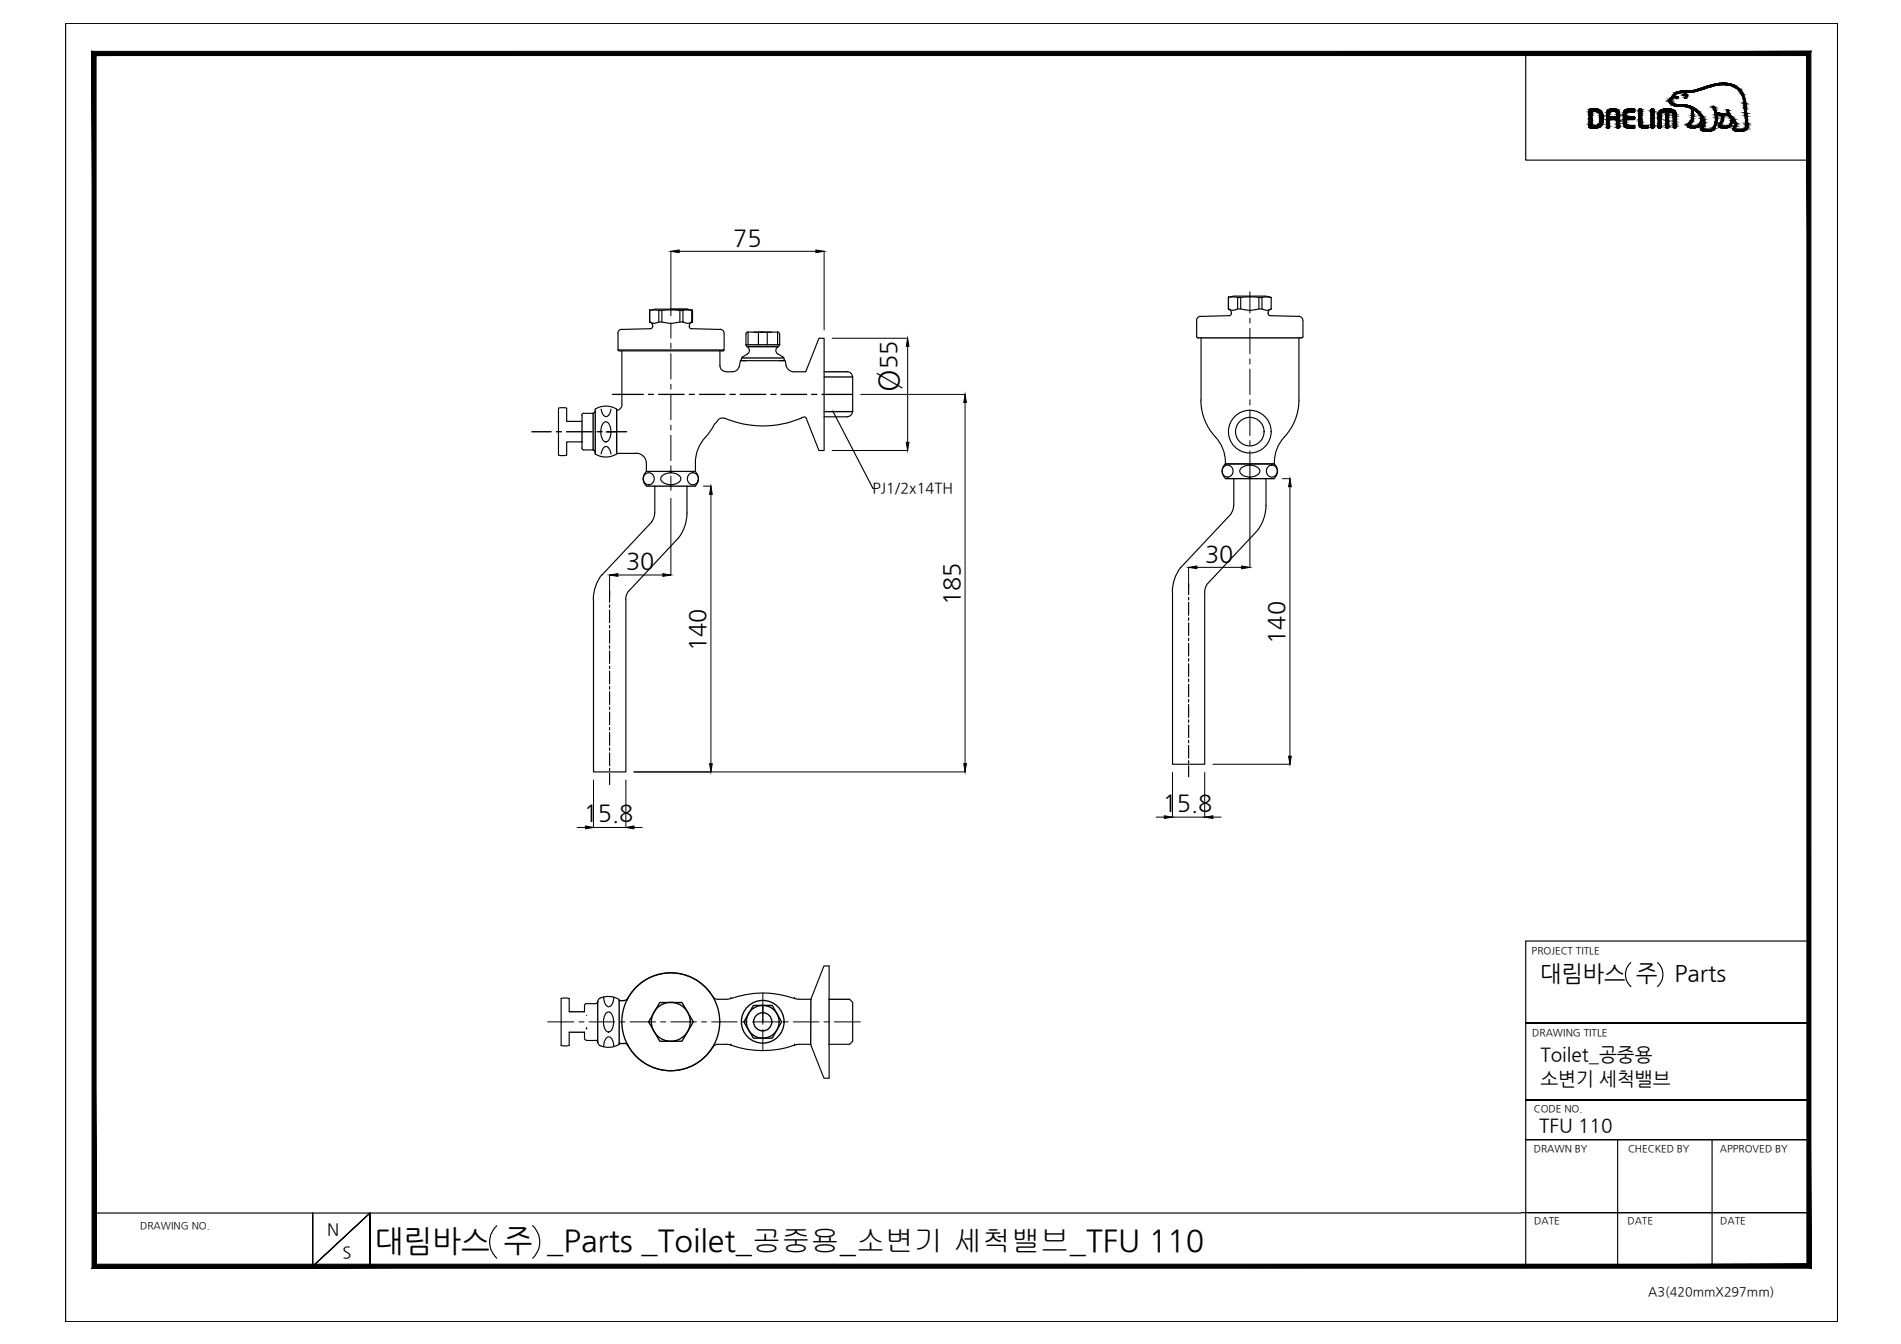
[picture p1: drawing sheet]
<svg xmlns="http://www.w3.org/2000/svg" width="420mm" height="297mm" viewBox="0 0 420 297" stroke-linecap="round" stroke-linejoin="round" font-family="sans-serif">
<defs><g id="words">
<text font-size="6.7" x="82.9" y="276.5">대림바스 주 _Parts _Toilet_공중용_소변기 세척밸브_TFU 110</text>
<text font-size="6.5" x="198.6" y="86.6" transform="rotate(-90 198.6 86.6)">Ø</text>
<g font-size="5.2">
<text x="162.1" y="54.4">75</text>
<text x="198.1" y="81.5" transform="rotate(-90 198.1 81.5)">55</text>
<text x="138.4" y="125.9">30</text>
<text x="266.3" y="124.2">30</text>
<text x="212.1" y="133.7" transform="rotate(-90 212.1 133.7)">185</text>
<text x="155.9" y="143.9" transform="rotate(-90 155.9 143.9)">140</text>
<text x="283.9" y="142.3" transform="rotate(-90 283.9 142.3)">140</text>
<text x="257" y="179.2">15.8</text>
<text x="129" y="181.5">15.8</text>
</g>
<g font-size="5">
<text x="340.4" y="216.9">대림바스 주</text>
<text x="370.1" y="216.9">Parts</text>
</g>
<g font-size="4.2">
<text x="340.5" y="234.5">Toilet_공중용</text>
<text x="340.5" y="239.7">소변기 세척밸브</text>
<text x="340.2" y="250.1">TFU 110</text>
</g>
<g font-size="3.7">
<text x="72.3" y="272.9">N</text>
<text x="75.7" y="278">S</text>
</g>
<text font-size="3.2" x="192.8" y="109">PJ1/2x14TH</text>
<text font-size="2.8" x="364.3" y="286.3">A3(420mmX297mm)</text>
<g font-size="2.2">
<text x="338.5" y="210.7">PROJECT TITLE</text>
<text x="338.7" y="228.9">DRAWING TITLE</text>
<text x="339" y="245.7">CODE NO.</text>
<text x="339" y="254.6">DRAWN BY</text>
<text x="359.9" y="254.6">CHECKED BY</text>
<text x="380.1" y="254.6">APPROVED BY</text>
<text x="31" y="271.7">DRAWING NO.</text>
<text x="339.1" y="270.6">DATE</text>
<text x="359.7" y="270.6">DATE</text>
<text x="380.2" y="270.6">DATE</text>
</g>
</g></defs>
<!-- layer: DWG -->
<g fill="none" stroke="#000" stroke-width=".25">
<path d="M136.6 77.3l.2 .3h23l.2-.3M136.6 73.7v3.6M137.4 72.8a.91 .91 0 0 0-.8 .9M137.4 77.6l.1 11.9-.3 .7-.9 .5M143.6 68.6l.8-.1 1.2 .1M143.6 71.2v-2.6v2.6M143.6 71.2a1.87 1.87 0 0 0 2 0M143.6 71.2h.1M143.6 68.6l1.1-.3h7.2l1.2 .3v2.6l-.3 .1M143.6 68.6h.1M143.6 71.2l.2 .1M143.8 71.2l.4 .5 .1 .5"/>
<path d="M144.2 72.2l-.2 .4h-.2l-6.3 .2M145.6 71.2l2.7 .3M145.6 68.6v2.6M145.6 68.6h.7M146.3 68.6v2.6M148.2 68.5l2.1 .1M148.2 68.3h3.7l1.1 .3M148.3 68.5l-2 .1M150.3 68.6h.6M150.3 68.6v2.6M150.9 68.6l.8-.1 1.2 .1M150.9 71.2a1.87 1.87 0 0 0 2.1 0"/>
<path d="M150.9 71.2l-2.7 .3M150.9 68.6v2.6M152.3 72.2l.3 .4h.2M152.4 72.1v.1M152.8 71.2l-.5 .8M152.8 72.6l6.4 .2M153 71.2v-2.6v2.6M153 71.2h.1M153 68.6h.1M153 71.2l-.2 .1M159.1 77.6v3.2M159.2 72.8a.91 .91 0 0 1 .8 .9"/>
<path d="M160 73.7v3.6h-23.4M164.2 78.8l-.3 .4v.5h1M165.1 76.6a.91 .91 0 0 1 .1 1.6l-1 .7M166.6 73.4h5.3h.2l.2 .4M170.5 73.4h-5.4l-.2 .4v2.4l.2 .4M171.9 78.2l1.1 .6 .3 .6M172 76.6a.91 .91 0 0 0-.1 1.6M172.3 76.2l-.3 .4M172.3 73.8v2.4M173.3 79.4v.3h-1M264.5 70.8v3.7l.2 .2M265.4 69.9a.91 .91 0 0 0-.9 .9"/>
<path d="M265.5 74.6v13.8M271.5 65.7l1.2-.1 .8 .1M271.5 68.3v-2.6v2.6M271.5 68.3h.1M271.5 65.7l1.1-.3h7.3l1.1 .3v2.6M271.5 65.7h.1M271.5 68.3l.2 .1M271.7 68.4l.4 .8M271.7 69.8l-6.3 .1M272.1 69.3l-.2 .4-.2 .1M272.2 69.2v.1M273.5 68.3h.7a7 7 0 0 0 4 0h.7"/>
<path d="M274.2 65.7h-.7v2.6a1.87 1.87 0 0 1-2 0M274.2 65.7l1.4-.1 2.6 .1M274.2 65.7v2.6M278.2 65.7h.7M278.2 65.7v2.6M278.9 65.7l1.2-.1 .8 .1M278.9 65.7v2.6a1.87 1.87 0 0 0 2.1 0M280.3 69.3l.2 .4 .2 .1M280.3 69.2v.1M280.7 68.4l-.4 .8M280.7 69.8l6.4 .1M281 68.3l-.3 .1"/>
<path d="M287 69.9a.91 .91 0 0 1 .9 .9M287.1 74.6v13.8a12.3 12.3 0 0 1-3.7 8.8l-.9 1.3-.5 1.4-.3 2.2M288 70.8v3.7l-.5 .2M123.4 90.2v10.4M128.6 99l.1 .2 .3 .2M128.6 91.8v1.3h-3.3M128.6 99v-1.3h-3.3v2.9M129 91.3l-.3 .2-.1 .3M129.1 99.4h2l.2 .1 .2 .4M131.5 90.9l-.2 .4h-.2l-2 .1M131.6 99.9v.5M132.9 90.4a1.75 1.75 0 0 0 1 1.7 1.51 1.51 0 0 0 1.1-1.7"/>
<path d="M133.3 93.5a.76 .76 0 0 1 .8-.3 .76 .76 0 0 1 .6 .7 3.3 3.3 0 0 1-.5 3.7 .97 .97 0 0 1-1.3-1l-.1-1.2a3.1 3.1 0 0 1 .5-1.9zM136.3 90.4a4.5 4.5 0 0 0-4.8 0l.1 .5M155.9 96.7a8.1 8.1 0 0 0-2.2 5.5v2M157.9 93.7l-.9 1.6-1.1 1.4M159.1 80.8a1.33 1.33 0 0 0 1.4 1.3M160.2 92.5a1.33 1.33 0 0 0-1.8 .8M160.5 82.2h1.5M163.3 81a1.33 1.33 0 0 1-1.3 1.1M163.4 81.1l.2-1.4h10a2.08 2.08 0 0 0 1.9 2.5h2.6M178.1 92.2h-.5a21.6 21.6 0 0 1-17.4 .3M182.1 92.1h5.2M187.3 82.2a1.12 1.12 0 0 1 1.1 1.1"/>
<path d="M188.4 91a1.12 1.12 0 0 1-1.1 1.1M188.5 83.3v7.7M265.4 88.4a12.3 12.3 0 0 0 3.7 8.8l.9 1.3 .5 1.4 .3 2.2M131.5 100.3a4.5 4.5 0 0 0 4.8 0M135 100.3a1.74 1.74 0 0 0-1.1-1.6 1.51 1.51 0 0 0-1 1.6M136.3 100.2h4.3M140.6 100.2a2.26 2.26 0 0 1 2.3 2.2v1.8M142.7 104.7a1.26 1.26 0 0 1 1.9 1.1 1.26 1.26 0 0 1-1.9 1.1 1.42 1.42 0 0 1 0-2.2zM142.9 104.2a2.14 2.14 0 0 0 0 3.2M142.9 104.2h10.8M148.1 104.5a2.11 2.11 0 0 1 2.4 1.3 2.11 2.11 0 0 1-2.4 1.3M148.4 104.5a2.11 2.11 0 0 0-2.4 1.3 2.11 2.11 0 0 0 2.4 1.3"/>
<path d="M152.4 104.7a1.26 1.26 0 0 1 1.9 1.1 1.26 1.26 0 0 1-1.9 1.1 1.42 1.42 0 0 1 0-2.2zM153.6 104.2a2.14 2.14 0 0 1 0 3.2M270.6 103a1.26 1.26 0 0 1 1.9 1.1 1.26 1.26 0 0 1-1.9 1.1 1.42 1.42 0 0 1 0-2.2zM270.8 102.2v.3M270.8 102.5h10.8M270.9 102.5a2.14 2.14 0 0 0 0 3.2M276.1 102.8a2.11 2.11 0 0 1 2.4 1.3 2.11 2.11 0 0 1-2.4 1.4M276.4 102.8a2.11 2.11 0 0 0-2.4 1.3 2.11 2.11 0 0 0 2.4 1.4M280.4 103a1.26 1.26 0 0 1 1.9 1.1 1.26 1.26 0 0 1-1.9 1.1 1.42 1.42 0 0 1 0-2.2zM281.6 102.5a2.14 2.14 0 0 1 0 3.2M281.7 102.2v.3h-10.9M124 220.7v10.4"/>
<path d="M125.8 228.1v3M129.2 228.1v1.4v.2l.4 .2M129.6 221.8l-.4 .2v.2v1.4M129.7 227.3h.1M129.7 221.8h2M129.7 224.4v.1M129.7 230h2M131.7 229.9l.4 .4M132.1 230.3l.2 .5 .3 .3M132.1 221.4l-.4 .4M132.6 220.6a4.5 4.5 0 0 1 4.2 .3M132.6 220.6l-.3 .3-.2 .5"/>
<path d="M133.4 220.3l.1 .6a1.28 1.28 0 0 0 1.3 1.5 2.27 2.27 0 0 0 .9-2M133.9 224a.76 .76 0 0 1 .8-.3 .76 .76 0 0 1 .6 .6 3.3 3.3 0 0 1-.5 3.7 .97 .97 0 0 1-1.3-1l-.1-1.1a3.1 3.1 0 0 1 .5-1.9zM135.7 231.3a1.95 1.95 0 0 0-1.2-2.1 2 2 0 0 0-1.1 2.2M136.8 230.8a4.5 4.5 0 0 1-4.2 .3M136.8 220.9v.2M138.5 230.6a10.8 10.8 0 0 0 19 .8M157.5 220.2a10.8 10.8 0 0 0-19 .9M157.6 220.2l.4 .5 .4 .2h2.2l.9-.2M161.5 231a20.8 20.8 0 0 0 14.1 0M161.5 220.7a21.3 21.3 0 0 1 14.6 .1l3.1 .1M161.5 231l-.9-.2h-2.2l-.8 .6M161.5 231h.1"/>
<path d="M161.5 220.7h.1M175.6 220.7h.1M175.6 231h.1M179.2 230.8h-2.6l-1 .2M187.8 220.9l.7 .6v8.6l-.7 .7h-4.6"/>
<circle cx="276.2" cy="95.4" r="4.7"/>
<circle cx="276.2" cy="95.4" r="3.2"/>
</g>
<!-- layer: C.L. -->
<g fill="none" stroke="#000" stroke-width=".22">
<path d="M148.3 71.6v3.2M148.3 75.9v1.1M148.3 78.1v5.7M276.3 64.5v4.7M276.3 70.3v1.1M276.3 72.6v5.6M276.3 79.3v1.2M148.3 84.9v1.1M148.3 87.2v5.6M148.3 93.9v1.1M148.3 96.2v5.6M276.3 81.6v5.6"/>
<path d="M276.3 88.3v1.2M276.3 90.6v5.7M276.3 97.4v1.1M276.3 99.7v4.6M148.3 103v1.1M148.3 105.2v3.2M168.6 219.5v4.7M121.1 225.8h5.7M128 225.8h1.1M130.2 225.8h5.7M137 225.8h1.1M139.3 225.8h5.6"/>
<path d="M146 225.8h1.1M148.3 225.8h5.6M155.1 225.8h1.1M157.3 225.8h5.6M164.1 225.8h1.1M166.3 225.8h5.6M168.6 225.3v1.1M168.6 227.5v4.7M173.1 225.8h1.1M175.3 225.8h5.7M182.1 225.8h1.1M184.4 225.8h5.7"/>
</g>
<g fill="none" stroke="#000" stroke-width=".25">
<path d="M168.1 73.4h.5M123.4 90.2l1.1-.1 .7 .1 .1 2.9M178.1 82.2l2.9-7.4h1.1v24.8h-1.1l-2.9-7.3M123.4 100.6l1.1 .1 .7-.1M144.7 113.4l-.3 1.2-.4 .7M144.7 107.4v6M151.8 107.4v6M151.8 113.4a9 9 0 0 1-1.8 5.5M272.7 111.7l-.3 1.2-.4 .7M272.7 105.8v5.9M279.8 111.7a9 9 0 0 1-1.9 5.5M279.8 105.8v5.9"/>
<path d="M131.2 132.5v38.1h7.1v-38.1M133 127a9 9 0 0 0-1.9 5.5M138.9 130.6l-.4 .7-.2 1.2M261 125.4a9 9 0 0 0-1.9 5.5M266.9 129l-.5 1.1-.1 .8v38h-7.1v-38M124 231.1l1.1 .1 .7-.1M124 220.7l1.1-.1 .7 .1v2.9M179.2 220.9l2.9-7.4h1.1v7.4M183.2 230.8v7.5h-1.1l-2.9-7.4"/>
</g>
<!-- layer: DWG -->
<g fill="none" stroke="#000" stroke-width=".3">
<path d="M163.9 79.1h9.4M164.9 76.2h7.4M165.1 76.6h7M264.7 74.7h22.8M117.5 95.4h4.3M123 95.4h1.1M125.2 95.4h5.6M128.6 93.1v4.6M131.1 91.4v8M131.6 90.9v9.2M132 95.4h1.1M134.2 95.4h4.3"/>
<path d="M135.4 87.2h6.8M136.3 90.4v10M143.3 87.2h1.1M145.6 87.2h5.6M152.3 87.2h1.1M154.6 87.2h5.6M161.4 87.2h1.1M163.6 87.2h5.6M170.4 87.2h1.1M172.6 87.2h5.7M179.4 87.2h1.1M181.7 87.2h6.8"/>
<path d="M182.1 82.2h5.2M182.1 83.3h6.4M182.1 91h6.4M142.9 107.4h10.8M270.8 105.8h10.8M125.8 223.6h3.4M125.8 228.1h3.4M132.1 221.4v9M136.8 230.6h1.2M138 230.6l.5 .1 .3 .4M138.5 221.1h.1M138.8 220.6l-.2 .2a1.95 1.95 0 0 1-1.8 .3v9.7"/>
<path d="M145.8 221.6h4.9l2.5 4.2-2.5 4.3h-4.9l-2.4-4.3zM166.5 222.2h4.2l2 3.6-2 3.6h-4.2l-2.1-3.6zM168.6 222.2v3.6M179.2 220.9v10M183.2 220.9v9.9M183.2 220.9h4.6"/>
<circle cx="148.3" cy="225.8" r="10.8"/>
<circle cx="148.3" cy="225.8" r="4.3"/>
<circle cx="168.6" cy="225.8" r="4.7"/>
<circle cx="168.6" cy="225.8" r="3.6"/>
<circle cx="168.6" cy="225.8" r="2.01"/>
</g>
<!-- layer: D -->
<path d="M129.6 227.3l.1 .1" fill="none" stroke="#000" stroke-width=".25"/>
<!-- layer: 0 -->
<g fill="none" stroke="#000" stroke-width=".25">
<path d="M14.5 5.2h391.6v286.9h-391.6zM337.2 11.8v23.6h62.6M374.7 28.2h.1M165.3 73.4v2.8M167.6 73.4v2.8M169.6 73.4v2.8M171.9 73.4v2.8M136.3 95.4l-2.4 .1M158.4 93.3l-.5 .4M184.2 91.1l8.7 16.9h.2M144.1 115.3l-11.1 11.8M150 118.9l-11 11.7"/>
<path d="M272 113.7l-11 11.7M277.9 117.2l-11 11.7M134.7 130.6v2.5M134.7 133.7v.5M134.7 134.8v2.8M134.7 138.2v.6M134.7 139.3v2.9M262.7 129v2.4M262.7 132v.6M262.7 133.1v2.9M262.7 136.5v.6M262.7 137.7v2.8"/>
<path d="M134.7 142.7v.6M134.7 143.8v2.8M134.7 147.2v.6M134.7 148.3v2.9M134.7 151.7v.6M134.7 152.9v2.8M134.7 156.3v.5M134.7 157.4v2.8M262.7 141.1v.5M262.7 142.2v2.8M262.7 145.5v.6M262.7 146.7v2.8"/>
<path d="M262.7 150.1v.5M262.7 151.2v2.8M262.7 154.6v.6M262.7 155.7v2.8M262.7 159.1v.5M134.7 160.8v.5M134.7 161.9v2.8M134.7 165.3v.5M134.7 166.4v2.8M134.7 169.8v.5M134.7 170.9v2.5M262.7 160.2v2.8"/>
<path d="M262.7 163.6v.6M262.7 164.7v2.9M262.7 168.1v.6M262.7 169.2v2.5M360.5 212.7a3.6 3.6 0 0 0 0 5.4M366.3 212.7a3.6 3.6 0 0 1 0 5.4M399.8 208h-62.6v72.2M337.2 226.1h62.6h-62.6M337.2 251.9h62.6h-62.6M337.2 243.1h62.6h-62.6M357.5 251.9v27.9M378.4 251.9v27.9"/>
<path d="M20.8 268.1h315.4M69.1 268.1v11.8l12.7-11.8-12.7 11.8zM81.8 279.9v-11.8v11.8M109.8 270.9a4.9 4.9 0 0 0 0 7.2M117.7 270.9a4.9 4.9 0 0 1 0 7.2M336.2 268h63.6h-62.1M346.2 279.8h53.6"/>
</g>
<g fill="none" stroke="#000" stroke-width=".22">
<path d="M148.3 55.5v14.3M150.1 55.5h30.2M182.1 55.5v17.4M183.9 74.8h16.7M200.6 76.5v21.2M183.9 99.6h16.7M190.2 87.2h23.1M213.3 88.9v79.9M148.3 110.2v16.9M155.5 107.4h1.6M157.1 109.3v59.5M276.3 104.3v21.1"/>
<path d="M283.4 105.8h1.7M285.1 107.6v59.5M134.7 127.1v4.5M136.6 127.1h9.9M262.7 125.4v4.6M264.5 125.4h9.9M131.2 172.4v10.5h7.1v-10.5M140.1 170.6h73.2M259.2 170.7v9.9h7.1v-9.9M268.1 168.9h17M127.6 182.9h1.8M140.1 182.9h1.8"/>
<path d="M255.6 180.6h1.7M268.1 180.6h1.8"/>
</g>
<g fill="#000" stroke="#000" stroke-width=".22">
<path d="M148.3 55.5l1.8-.3v.6zM180.3 55.2l1.8 .3-1.8 .3zM200.6 74.8l.3 1.7h-.6zM200.3 97.7h.6l-.3 1.9zM213.3 87.2l.3 1.7h-.6zM157.1 107.4l.3 1.9h-.6zM285.1 105.8l.3 1.8h-.6zM134.7 127.1l1.9-.3v.6zM146.5 126.8l1.8 .3-1.8 .3zM262.7 125.4l1.8-.3v.6zM274.4 125.1l1.9 .3-1.9 .3zM156.8 168.8h.6l-.3 1.8z"/>
<path d="M213 168.8h.6l-.3 1.8zM284.8 167.1h.6l-.3 1.8zM129.4 182.5l1.8 .4-1.8 .3zM138.3 182.9l1.8-.4v.7zM257.3 180.3l1.9 .3-1.9 .3zM266.3 180.6l1.8-.3v.6z"/>
<path d="M21.2 279.4l-.9 .9 379.1-.9zM20.3 280.3l379.1-.9 .8 .9zM399.4 12.3v267.1l.8 .9zM400.2 11.3v269l-.8-268zM21.2 12.3h378.2l.8-1zM20.3 11.3h379.9l-379 1zM20.3 11.3l.9 268.1v-267.1zM20.3 11.3l.9 268.1-.9 .9z"/>
</g>
<g fill="#000" stroke="#000" stroke-width=".22">
<path d="M376.7 19.3h1.1zM380.6 18.4h.7zM351.6 28.3h1.3zM351.9 24.1h.8zM352.6 27.7h1.3zM356.7 24.6h1.2zM359.3 28.2h2zM359.4 24.2h1.9zM359.6 24.1h1.7zM359.7 24.1h1.5zM360 24.1h.4zM360.1 28.3h.1z"/>
<path d="M360.3 24.7h1zM360.5 24.7h.8zM362.3 24.1h.4zM363.1 28.3h.7zM368.2 24.1h.7zM369.5 21.5h.4zM370.2 23.4h3.3zM370.4 23.4h3.1zM370.4 21.4h.3zM371 23.5h2.6zM371.9 20.1h3.3zM372 21.1h.2z"/>
<path d="M372.4 21.7h.1zM372.5 20.1h2.7zM372.4 20.7h.2zM372.6 20.1h2.6zM372.9 20.1h2.3zM375.4 25.2h.5zM378.4 28.5h.5zM378.7 23.5h.1zM381.4 25.5h.6zM381.8 24.3h.2zM381.8 25.1h.5zM385.6 25.1h.4z"/>
<path d="M374.3 20h1.4zM373.9 20h1.5z"/>
<path d="M374.7 19.9h1.2zM374.3 20h1.4z"/>
<path d="M374.9 19.8h1.2zM374.7 19.9h1.2z"/>
<path d="M375.3 19.7h1.1zM374.9 19.8h1.2z"/>
<path d="M375.5 19.6h1.1zM375.3 19.7h1.1z"/>
<path d="M375.6 19.6h1.2zM375.5 19.6h1.1z"/>
<path d="M375.9 19.5h1.1zM375.6 19.6h1.2zM375.6 19.6h1.2zM375.6 19.6h1.2zM375.6 19.6h1.2zM375.6 19.6h1.2zM375.6 19.6h1.2zM375.6 19.6h1.2z"/>
<path d="M376.1 19.4h1.1zM375.9 19.5h1.1z"/>
<path d="M376.4 19.3h1.1zM376.1 19.4h1.1z"/>
<path d="M376.5 19.3h1.1zM376.4 19.3h1.1z"/>
<path d="M376.5 19.3h1.1zM376.5 19.3h1.1z"/>
<path d="M376.6 19.3h1.1zM376.6 19.3h1.2z"/>
<path d="M376.6 19.3h1.1zM376.6 19.3h1.1zM376.6 19.3h1.1zM376.6 19.3h1.1zM376.6 19.3h1.1zM376.6 19.3h1.1z"/>
<path d="M376.6 19.3h1.1zM376.5 19.3h1.1z"/>
<path d="M376.8 19.2h1.2zM376.7 19.3h1.1zM376.6 19.3h1.2z"/>
<path d="M377.5 19l.5 .2 .7-.2zM376.8 19.2l.7-.2 .5 .2z"/>
<path d="M377.5 19h1.3zM377.5 19h1.2z"/>
<path d="M377.9 18.9h1.4zM377.5 19h1.3z"/>
<path d="M378 18.8h1.5zM377.9 18.9h1.4z"/>
<path d="M378.1 18.8h1.5zM378 18.8h1.5z"/>
<path d="M378.4 18.8h1.7zM378.1 18.8h1.5z"/>
<path d="M378.5 18.7h2.7zM378.4 18.8h1.7z"/>
<path d="M380.6 18.4h1.1zM380 18.4h1.7z"/>
<path d="M380 18.4l2 .1zM379.7 18.5h2.3z"/>
<path d="M379.7 18.5h2.4zM379.6 18.5h2.5z"/>
<path d="M379.6 18.5h2.6zM379.5 18.5h2.7z"/>
<path d="M379.5 18.5h2.8zM379.4 18.5h2.9z"/>
<path d="M379.4 18.5l3.2 .1zM379 18.6h3.6z"/>
<path d="M379 18.6h3.8zM378.8 18.6h4z"/>
<path d="M378.8 18.6l4.2 .1zM378.5 18.7h4.5z"/>
<path d="M381.2 18.7l1.9 .1zM381.2 18.7l1.9 .1z"/>
<path d="M381.6 18.8h1.5zM381.6 18.8h1.5z"/>
<path d="M381.7 18.8h1.6zM381.7 18.8h1.6z"/>
<path d="M382.3 18.8l1.1 .1zM382.3 18.8l1.1 .1z"/>
<path d="M382.4 18.9l1.2 .1zM382.4 18.9l1.2 .1z"/>
<path d="M382.8 19l1.1 .2-.3-.2zM382.8 19l1.1 .2h-.6z"/>
<path d="M383.3 19.2l.8 .1zM383.3 19.2l.8 .1z"/>
<path d="M383.4 19.3l.9 .2-.2-.2zM383.4 19.3l.9 .2h-.5z"/>
<path d="M383.8 19.5l.9 .3-.4-.3zM383.8 19.5l.9 .3h-.5z"/>
<path d="M384.2 19.8l.5 .1zM384.2 19.8l.5 .1z"/>
<path d="M384.2 19.9l.6 .1zM384.2 19.9l.6 .1z"/>
<path d="M384.3 20l.5 .1zM384.3 20l.5 .1z"/>
<path d="M351.2 24.6h1.3zM351.2 24.6h1.3z"/>
<path d="M351.6 28.3h1.1zM351.9 28.3h.8z"/>
<path d="M351.2 24.7l.7 .1zM351.2 24.7l.7 .1z"/>
<path d="M351.2 24.8l.7 .1v-.1zM351.2 24.8l.7 .1h-.7z"/>
<path d="M351.2 24.9l.7 .1zM351.2 24.9l.7 .1z"/>
<path d="M351.2 25l.7 .3v-.3zM351.2 25l.7 .3h-.7z"/>
<path d="M351.2 25.3l.7 .2v-.2zM351.2 25.3l.7 .2h-.7z"/>
<path d="M351.2 25.5l.7 .2v-.2zM351.2 25.5l.7 .2h-.7z"/>
<path d="M351.2 25.7l.7 .5v-.5zM351.2 25.7l.7 .5h-.7z"/>
<path d="M351.2 26.2l.7 .3v-.3zM351.2 26.2l.7 .3h-.7z"/>
<path d="M351.2 26.5l.7 .4v-.4zM351.2 26.5l.7 .4h-.7zM351.2 26.9h.7zM351.2 26.9h.7z"/>
<path d="M351.2 26.9l.7 .4v-.4zM351.2 26.9l.7 .4h-.7z"/>
<path d="M351.2 27.3l.7 .2v-.2zM351.2 27.3l.7 .2h-.7z"/>
<path d="M351.2 27.5h.7zM351.2 27.5h.7z"/>
<path d="M351.2 27.5l.7 .2v-.2zM351.2 27.5l.7 .2h-.7z"/>
<path d="M351.2 27.7h.7zM351.2 27.7h.7zM351.2 27.7h.7zM351.2 27.7h.7z"/>
<path d="M351.2 27.7h.7zM351.2 27.7h.7z"/>
<path d="M351.2 24.6h1zM351.2 24.6h1.3z"/>
<path d="M351.2 24.6h1zM351.2 24.6l.7 .1zM351.2 24.7h.7zM351.2 24.7h.7z"/>
<path d="M351.2 27.7h1zM351.2 27.7h1z"/>
<path d="M351.2 27.7h1.2zM351.2 27.7h1.2z"/>
<path d="M351.2 24.6h1.3zM351.2 24.6h1.3z"/>
<path d="M351.2 27.7h1.3zM351.2 27.7h1.3z"/>
<path d="M352.5 24.6h1.4zM352.5 24.6h1.4z"/>
<path d="M351.2 27.7h1.3zM351.2 27.7h1.3z"/>
<path d="M351.9 24.1h1zM351.7 24.1h1.2z"/>
<path d="M351.7 24.1h1.3zM351.6 24.1h1.4z"/>
<path d="M351.6 24.1h1.4zM351.4 24.1h1.6z"/>
<path d="M351.6 28.3h1.4zM351.6 28.3h1.3z"/>
<path d="M351.4 24.1l1.9 .1zM351.3 24.2h2z"/>
<path d="M351.4 28.3h1.6zM351.4 28.3h1.6z"/>
<path d="M351.3 28.2h2zM351.3 28.2l1.7 .1z"/>
<path d="M351.3 24.2h2zM351.3 24.2h2z"/>
<path d="M351.3 24.2l2.3 .1-.3-.1zM351.3 24.2l2.3 .1h-2.4zM351.2 24.3h2.4zM351.2 24.3h2.4z"/>
<path d="M351.2 24.3l2.5 .1zM351.2 24.3l2.5 .1z"/>
<path d="M351.2 28.1l2.1 .1 .3-.1zM351.2 28.1l2.1 .1h-2zM351.3 28.2h2zM351.3 28.2h2z"/>
<path d="M351.2 24.4l2.6 .1-.1-.1zM351.2 24.4l2.6 .1h-2.6z"/>
<path d="M351.2 28h2.5zM351.2 28l2.4 .1zM351.2 28.1h2.4zM351.2 28.1h2.4z"/>
<path d="M351.2 27.9l2.5 .1 .1-.1zM351.2 27.9l2.5 .1h-2.5z"/>
<path d="M351.2 24.5h2.7zM351.2 24.5h2.7z"/>
<path d="M351.2 24.5l2.7 .1v-.1zM351.2 24.5l2.7 .1h-2.7z"/>
<path d="M351.2 27.9h2.7zM351.2 27.9h2.6z"/>
<path d="M352.5 24.6h1.4zM352.5 24.6h1.4zM352.5 24.6h1.4zM352.5 24.6h1.4z"/>
<path d="M352.6 24.6l1.4 .1zM352.6 24.6l1.4 .1z"/>
<path d="M352.7 27.7h1.2zM352.6 27.7h1.3zM352.5 27.7h1.4z"/>
<path d="M351.2 27.7l2.7 .2v-.2zM351.2 27.7l2.7 .2h-2.7z"/>
<path d="M352.8 24.7l1.2 .1zM352.8 24.7l1.2 .1z"/>
<path d="M353 27.7h1zM352.7 27.7h1.2z"/>
<path d="M353.1 24.8h1zM353.1 24.8h1z"/>
<path d="M353.1 24.8l1 .1v-.1zM353.1 24.8l1 .1h-.7z"/>
<path d="M353.1 27.6h1zM353.1 27.6l.9 .1h-1z"/>
<path d="M353.4 24.9l.8 .2-.1-.2zM353.4 24.9l.8 .2h-.7z"/>
<path d="M353.3 27.5h.8zM353.1 27.6h1z"/>
<path d="M353.5 25.1l.7 .1v-.1zM353.5 25.1l.7 .1h-.6z"/>
<path d="M353.5 27.3l.6 .2 .1-.2zM353.5 27.3l.6 .2h-.8z"/>
<path d="M353.6 25.2l.7 .2-.1-.2zM353.6 25.2l.7 .2h-.7z"/>
<path d="M353.6 25.4l.7 .1zM353.6 25.4l.7 .1z"/>
<path d="M353.6 25.5l.7 .2v-.2zM353.6 25.5l.7 .2h-.7z"/>
<path d="M353.6 27l.6 .3 .1-.3zM353.6 27l.6 .3h-.7zM353.5 27.3h.7zM353.5 27.3h.7z"/>
<path d="M353.6 25.7l.7 .1zM353.6 25.7l.7 .1zM353.6 25.8h.7zM353.6 25.8h.7zM353.6 25.8h.7zM353.6 25.8h.7zM353.6 25.8h.7zM353.6 25.8h.7z"/>
<path d="M353.6 25.8l.7 .1zM353.6 25.8l.7 .1z"/>
<path d="M353.6 25.9l.7 .1zM353.6 25.9l.7 .1zM353.6 26h.7zM353.6 26h.7z"/>
<path d="M353.6 26l.7 .2v-.2zM353.6 26l.7 .2h-.7z"/>
<path d="M353.6 26.2l.7 .1v-.1zM353.6 26.2l.7 .1h-.7z"/>
<path d="M353.6 26.3l.7 .2v-.2zM353.6 26.3l.7 .2h-.7z"/>
<path d="M353.6 26.5h.7zM353.6 26.5h.7z"/>
<path d="M353.6 26.5h.7zM353.6 26.5h.7zM353.6 26.5h.7zM353.6 26.5h.7z"/>
<path d="M353.6 26.5l.7 .5v-.5zM353.6 26.5l.7 .5h-.7zM353.6 27h.7zM353.6 27h.7z"/>
<path d="M355.1 25.3h.6zM355.1 25.3h.6zM355.1 25.3h.6zM355.1 25.3h.6z"/>
<path d="M355.1 25.3h.6zM355.1 25.3h.6z"/>
<path d="M355.2 28.3h.3zM355.2 28.3h.3z"/>
<path d="M355.2 28.3h.4zM355.2 28.3h.3z"/>
<path d="M355.1 28.2h.6zM355.1 28.2l.5 .1z"/>
<path d="M355.1 25.2h.6zM355.1 25.2h.7z"/>
<path d="M355.1 25.2h.6zM355.1 25.2h.6z"/>
<path d="M355.1 25.2l.6 .1zM355.1 25.2l.6 .1z"/>
<path d="M355.1 25.3h.6zM355.1 25.3h.6z"/>
<path d="M355.1 25.3l.6 .1zM355.1 25.3l.6 .1z"/>
<path d="M355.1 25.4l.6 .1v-.1zM355.1 25.4l.6 .1h-.6zM355.1 25.5h.6zM355.1 25.5h.6z"/>
<path d="M355.1 25.5l.6 .3v-.3zM355.1 25.5l.6 .3h-.6z"/>
<path d="M355.1 25.8h.7zM355.1 25.8h.7z"/>
<path d="M355.1 26.4l.6 .1zM355.1 26.4l.6 .1z"/>
<path d="M355.1 26.5l.6 .1v-.1zM355.1 26.5l.6 .1h-.6z"/>
<path d="M355.1 26.6l.6 .5v-.5zM355.1 26.6l.6 .5h-.6z"/>
<path d="M355.1 27.1l.6 .1zM355.1 27.1l.6 .1z"/>
<path d="M355.1 27.2l.6 .4v-.4zM355.1 27.2l.6 .4h-.6z"/>
<path d="M355.1 27.6h.6zM355.1 27.6h.6z"/>
<path d="M355.1 27.6l.6 .3v-.3zM355.1 27.6l.6 .3h-.6z"/>
<path d="M355.1 27.9h.6zM355.1 27.9h.6z"/>
<path d="M355.1 27.9l.6 .1v-.1zM355.1 27.9l.6 .1h-.6z"/>
<path d="M355.1 28l.6 .1zM355.1 28l.6 .1z"/>
<path d="M355.1 28.1h.6zM355.1 28.1h.6zM355.1 28.1h.6zM355.1 28.1h.6zM355.1 28.1h.6zM355.1 28.1h.6z"/>
<path d="M355.1 28.1l.6 .1zM355.1 28.1l.6 .1z"/>
<path d="M355.1 28.2h.6zM355.1 28.2h.6z"/>
<path d="M355.1 24.9l.7 .3v-.3zM355.1 24.9l.7 .3h-.7z"/>
<path d="M355.1 24.8l.7 .1v-.1zM355.1 24.8l.7 .1h-.7zM355.1 24.9h.7zM355.1 24.9h.7z"/>
<path d="M355.2 24.7h.7zM355.2 24.7h.8z"/>
<path d="M355.2 24.7h.7zM355.2 24.7l.6 .1z"/>
<path d="M355.2 24.7h.9zM355.2 24.7h.8z"/>
<path d="M355.2 24.6h1.1zM355.2 24.6l.9 .1z"/>
<path d="M356.3 24.1h.4zM356.3 24.1h.4z"/>
<path d="M356.3 24.1h.4zM356.3 24.1h.4z"/>
<path d="M356.3 24.1h.6zM356.1 24.1h.8z"/>
<path d="M356.1 24.1h.8zM356.1 24.1h.8z"/>
<path d="M356.1 24.1h1.1zM355.9 24.1h1.3z"/>
<path d="M355.9 24.1h1.3zM355.8 24.1h1.4z"/>
<path d="M355.8 24.1l1.6 .1zM355.7 24.2h1.7z"/>
<path d="M357.3 25.3h.7zM357.3 25.3h.7z"/>
<path d="M355.7 24.2h1.7zM355.6 24.2h1.8z"/>
<path d="M355.6 24.2l1.9 .1zM355.5 24.3h2z"/>
<path d="M355.5 24.3h2.1zM355.5 24.3h2.1z"/>
<path d="M355.5 24.3l2.2 .1zM355.3 24.4h2.4z"/>
<path d="M355.3 24.4h2.4zM355.3 24.4h2.4z"/>
<path d="M355.3 24.4l2.5 .2-.1-.2zM355.3 24.4l2.5 .2h-2.6z"/>
<path d="M355.2 24.6h2.6zM355.2 24.6h2.6z"/>
<path d="M355.2 24.6h2.7zM355.2 24.6h2.7z"/>
<path d="M356.7 24.6h1.2zM356.7 24.6h1.2zM356.7 24.6h1.2z"/>
<path d="M356.9 24.6l1 .1zM356.9 24.6l1 .1z"/>
<path d="M357 24.7l.9 .1zM357 24.7l.9 .1zM357.2 24.8h.7zM357.2 24.8h.7z"/>
<path d="M357.4 28.2h.5zM357.4 28.2l.4 .1z"/>
<path d="M357.2 24.8l.7 .1v-.1zM357.2 24.8l.7 .1h-.7z"/>
<path d="M357.2 24.9l.8 .1zM357.2 24.9l.8 .1z"/>
<path d="M357.3 25l.7 .1v-.1zM357.3 25l.7 .1h-.7z"/>
<path d="M357.3 25.1l.7 .1v-.1zM357.3 25.1l.7 .1h-.7zM357.3 25.2h.7zM357.3 25.2h.7z"/>
<path d="M357.3 25.2l.7 .1zM357.3 25.2l.7 .1z"/>
<path d="M357.3 25.3h.7zM357.3 25.3h.7z"/>
<path d="M357.3 25.3l.7 .1zM357.3 25.3l.7 .1z"/>
<path d="M357.3 25.4l.7 .2v-.2zM357.3 25.4l.7 .2h-.7z"/>
<path d="M357.3 25.6h.7zM357.3 25.6h.7z"/>
<path d="M357.3 25.6l.7 .1v-.1zM357.3 25.6l.7 .1h-.7z"/>
<path d="M357.3 25.7l.7 .1zM357.3 25.7l.7 .1z"/>
<path d="M355.1 25.8l2.9 .1zM355.1 25.8l2.9 .1z"/>
<path d="M355.1 25.9h2.9zM355.1 25.9h2.9z"/>
<path d="M355.1 25.9l2.9 .4v-.4zM355.1 25.9l2.9 .4h-2.9z"/>
<path d="M355.1 26.3l2.9 .1v-.1zM355.1 26.3l2.9 .1h-2.9z"/>
<path d="M357.3 26.4l.7 .1zM357.3 26.4l.7 .1z"/>
<path d="M357.3 26.5l.7 .1v-.1zM357.3 26.5l.7 .1h-.7z"/>
<path d="M357.3 26.6l.7 .2v-.2zM357.3 26.6l.7 .2h-.7z"/>
<path d="M357.3 26.8h.7zM357.3 26.8h.7z"/>
<path d="M357.3 26.8l.7 .5v-.5zM357.3 26.8l.7 .5h-.7z"/>
<path d="M357.3 27.3h.7zM357.3 27.3h.7z"/>
<path d="M357.3 27.3l.7 .3v-.3zM357.3 27.3l.7 .3h-.7z"/>
<path d="M357.3 27.6l.7 .3v-.3zM357.3 27.6l.7 .3h-.7z"/>
<path d="M357.3 27.9h.7zM357.3 27.9h.7z"/>
<path d="M357.3 27.9l.7 .1zM357.3 27.9l.7 .1z"/>
<path d="M357.3 28l.7 .1zM357.3 28l.7 .1zM357.3 28.1h.7zM357.3 28.1h.7z"/>
<path d="M357.3 28.1l.7 .1zM357.3 28.1l.7 .1zM357.3 28.2h.7zM357.3 28.2h.7z"/>
<path d="M357.3 28.2h.7zM357.3 28.2h.6zM357.4 28.2h.5zM357.4 28.2h.5z"/>
<path d="M358.9 24.7h1.2zM358.9 24.7h1.2z"/>
<path d="M358.9 27.7h2.4zM358.9 27.7h2.4z"/>
<path d="M358.8 25.1h.7zM358.8 25.1h.7zM358.8 25.1h.7zM358.8 25.1h.7zM358.8 25.1h.7zM358.8 25.1h.7z"/>
<path d="M358.8 25.1l.7 .1zM358.8 25.1l.7 .1z"/>
<path d="M358.8 25.2h.7zM358.8 25.2h.7z"/>
<path d="M358.8 25.2l.7 .1zM358.8 25.2l.7 .1z"/>
<path d="M358.8 25.3l.7 .2v-.2zM358.8 25.3l.7 .2h-.7z"/>
<path d="M358.8 25.5h.7zM358.8 25.5h.7z"/>
<path d="M358.8 25.5l.7 .2v-.2zM358.8 25.5l.7 .2h-.7z"/>
<path d="M358.8 25.7l.7 .1zM358.8 25.7l.7 .1z"/>
<path d="M358.8 25.8h.7zM358.8 25.8h.7z"/>
<path d="M358.8 26.4l.7 .1zM358.8 26.4l.7 .1z"/>
<path d="M358.8 26.5l.7 .2v-.2zM358.8 26.5l.7 .2h-.7z"/>
<path d="M358.8 26.7l.7 .1v-.1zM358.8 26.7l.7 .1h-.7z"/>
<path d="M358.8 26.8l.7 .3v-.3zM358.8 26.8l.7 .3h-.7z"/>
<path d="M358.8 27.1h.7zM358.8 27.1h.7z"/>
<path d="M358.8 27.1l.7 .1zM358.8 27.1l.7 .1z"/>
<path d="M358.8 27.2h.7zM358.8 27.2h.7zM358.8 27.2h.7zM358.8 27.2h.7z"/>
<path d="M358.8 27.2l.7 .1v-.1zM358.8 27.2l.7 .1h-.7z"/>
<path d="M358.8 27.3l.7 .2v-.2zM358.8 27.3l.7 .2h-.7z"/>
<path d="M358.8 24.8h.7zM358.8 24.8h.7z"/>
<path d="M358.8 24.8l.7 .3v-.3zM358.8 24.8l.7 .3h-.7z"/>
<path d="M358.8 27.5l.7 .1zM358.8 27.5l.7 .1z"/>
<path d="M358.8 27.6h.8zM358.8 27.6h.8z"/>
<path d="M358.8 24.8h.8zM358.8 24.8h.7z"/>
<path d="M358.9 27.6l.9 .1zM358.9 27.6l.9 .1z"/>
<path d="M358.9 24.7h.8zM358.9 24.7h1z"/>
<path d="M358.9 24.7h.8zM358.9 24.7l.7 .1z"/>
<path d="M358.9 27.7h1.1zM358.9 27.7h1.1z"/>
<path d="M358.9 24.7h1zM358.9 24.7h1.2z"/>
<path d="M358.9 27.7h1.2zM358.9 27.7h1.2zM358.9 27.7h1.2zM358.9 27.7h1.2z"/>
<path d="M360 28.3h.3zM360 28.3h.5z"/>
<path d="M360 28.3h.3zM360 28.3h.2z"/>
<path d="M360 24.1h.8zM359.9 24.1h.9z"/>
<path d="M359.9 24.1h1.3zM359.7 24.1h1.5zM359.6 24.1h1.6z"/>
<path d="M359.9 28.3h.9zM359.9 28.3h.6z"/>
<path d="M358.8 26.4h2.3zM358.8 26.4h2.3z"/>
<path d="M358.8 25.8h2.3zM358.8 25.8h2.3z"/>
<path d="M358.8 26.4h2.3zM358.8 26.4h2.4z"/>
<path d="M359.8 28.3h1.3zM359.8 28.3h1z"/>
<path d="M359.6 24.1h1.7zM359.6 24.1h1.7z"/>
<path d="M358.8 25.8h2.4zM358.8 25.8h2.4z"/>
<path d="M358.8 25.8l2.5 .1zM358.8 25.8l2.5 .1z"/>
<path d="M359.7 28.3h1.5zM359.7 28.3h1.4z"/>
<path d="M359.6 24.1h1.7zM359.6 24.1h1.7zM359.6 24.1h1.7z"/>
<path d="M361.1 24.7h.2zM360.5 24.7h.8z"/>
<path d="M358.8 25.9l2.5 .1zM358.8 25.9l2.5 .1z"/>
<path d="M358.8 26.3h2.5zM358.8 26.3l2.4 .1z"/>
<path d="M359.7 28.3h1.6zM359.7 28.3h1.5z"/>
<path d="M359.6 24.1l1.7 .1zM359.4 24.2h1.9zM359.3 24.2h2z"/>
<path d="M359.3 24.2l2 .1v-.1zM359.1 24.3l.2-.1 2 .1z"/>
<path d="M359.1 24.3l2.2 .2v-.2zM359.1 24.3l2.2 .2h-2.3z"/>
<path d="M359 24.5l2.3 .1zM359 24.5l2.3 .1h-2.4z"/>
<path d="M358.9 24.6h2.4zM358.9 24.6h2.4z"/>
<path d="M358.9 24.6l2.4 .1zM358.9 24.6l2.4 .1zM358.9 24.7h2.4zM358.9 24.7h2.4z"/>
<path d="M360.1 24.7h1.2zM360.1 24.7h1.2z"/>
<path d="M360.1 24.7h1.2zM360.1 24.7h1.2zM360.3 24.7h1z"/>
<path d="M358.8 26h2.5zM358.8 26h2.5z"/>
<path d="M358.8 26l2.5 .2v-.2zM358.8 26l2.5 .2h-2.5z"/>
<path d="M358.8 26.2l2.5 .1zM358.8 26.2l2.5 .1z"/>
<path d="M358.8 26.3h2.5zM358.8 26.3h2.5z"/>
<path d="M358.9 27.7l2.4 .1zM358.9 27.7l2.4 .1zM358.9 27.8h2.4zM358.9 27.8h2.4z"/>
<path d="M358.9 27.8l2.4 .1v-.1zM358.9 27.8l2.4 .1h-2.3z"/>
<path d="M359 27.9l2.3 .1zM359 27.9l2.3 .1z"/>
<path d="M359.1 28l2.2 .2v-.2zM359.1 28l2.2 .2h-2zM359.3 28.2h2z"/>
<path d="M359.4 28.2l1.9 .1zM359.4 28.2l1.9 .1zM359.6 28.3h1.7zM359.6 28.3h1.7z"/>
<path d="M359.6 28.3h1.7zM359.6 28.3h1.7zM359.6 28.3h1.7zM359.6 28.3h1.7z"/>
<path d="M359.6 28.3h1.7zM359.6 28.3h1.7z"/>
<path d="M362.4 24.1h.3zM362.4 24.1h.3zM362.3 24.1h.4z"/>
<path d="M362.3 24.1l.5 .1zM362.3 24.1l.5 .1z"/>
<path d="M362.2 24.2l.6 .1zM362.2 24.2l.6 .1z"/>
<path d="M362.2 24.3h.6zM362.2 24.3h.6z"/>
<path d="M362.2 24.3h.7zM362.2 24.3h.7z"/>
<path d="M362.2 24.3l.7 .1zM362.2 24.3l.7 .1z"/>
<path d="M362.2 24.4h.7zM362.2 24.4h.7z"/>
<path d="M362.2 24.4l.7 .2v-.2zM362.2 24.4l.7 .2h-.7z"/>
<path d="M362.2 24.6l.7 .1zM362.2 24.6l.7 .1z"/>
<path d="M362.2 24.7l.7 .3v-.3zM362.2 24.7l.7 .3h-.7z"/>
<path d="M362.2 25l.7 .1zM362.2 25l.7 .1z"/>
<path d="M362.2 25.1l.7 .3v-.3zM362.2 25.1l.7 .3h-.7z"/>
<path d="M362.2 25.4l.7 .1v-.1zM362.2 25.4l.7 .1h-.7z"/>
<path d="M362.2 25.5l.7 .8v-.8zM362.2 25.5l.7 .8h-.7z"/>
<path d="M362.2 26.3l.7 .1v-.1zM362.2 26.3l.7 .1h-.7z"/>
<path d="M362.2 26.4l.7 .3v-.3zM362.2 26.4l.7 .3h-.7z"/>
<path d="M362.2 26.7l.7 .1zM362.2 26.7l.7 .1z"/>
<path d="M362.2 26.8l.7 .2v-.2zM362.2 26.8l.7 .2h-.7z"/>
<path d="M362.2 27l.7 .1zM362.2 27l.7 .1z"/>
<path d="M362.2 27.1l.7 .1zM362.2 27.1l.7 .1z"/>
<path d="M362.2 27.2h.7zM362.2 27.2h.7z"/>
<path d="M362.2 27.2l.7 .1zM362.2 27.2l.7 .1zM362.2 27.3h.7zM362.2 27.3h.7z"/>
<path d="M362.2 27.3h.7zM362.2 27.3h.7z"/>
<path d="M362.2 27.3h.7zM362.2 27.3h.7z"/>
<path d="M362.2 27.3l.7 .2v-.2zM362.2 27.3l.7 .2h-.7z"/>
<path d="M362.2 27.5l.7 .1zM362.2 27.5l.7 .1zM362.2 27.6h.7zM362.2 27.6h.7z"/>
<path d="M362.2 27.6h.8zM362.2 27.6h.8z"/>
<path d="M362.2 27.6l1 .1zM362.2 27.6l1 .1z"/>
<path d="M363.1 28.3h.6zM363.4 28.3h.3z"/>
<path d="M362.3 27.7h1zM362.3 27.7h1z"/>
<path d="M362.3 27.7h1.1zM362.3 27.7h1.1z"/>
<path d="M363.1 28.3h.7zM363.1 28.3h.8z"/>
<path d="M363 28.3h1.1zM363 28.3h.9z"/>
<path d="M363 28.3h1.1zM363 28.3h1.1z"/>
<path d="M362.9 28.2h1.3zM362.9 28.2h1.4z"/>
<path d="M362.9 28.2h1.3zM362.9 28.2l1.2 .1z"/>
<path d="M362.3 27.7h2zM362.3 27.7h2z"/>
<path d="M362.3 27.7l2 .1zM362.3 27.7l2 .1z"/>
<path d="M362.3 27.8h2zM362.3 27.8h2z"/>
<path d="M362.3 27.8l2 .1v-.1zM362.3 27.8l2 .1h-1.9z"/>
<path d="M362.4 27.9l1.9 .2v-.2zM362.4 27.9l1.9 .2h-1.8z"/>
<path d="M362.5 28.1l1.8 .1zM362.5 28.1l1.8 .1z"/>
<path d="M362.6 28.2h1.7zM362.6 28.2h1.7zM362.8 28.2h1.5zM362.8 28.2h1.5z"/>
<path d="M362.8 28.2h1.5zM362.8 28.2h1.5z"/>
<path d="M365.1 24.1l.4 .1zM364.9 24.2h.6z"/>
<path d="M364.9 28.2h.6zM364.9 28.2h.6z"/>
<path d="M364.9 28.2h.6zM364.9 28.2l.5 .1z"/>
<path d="M364.9 24.2h.6zM364.9 24.2h.6z"/>
<path d="M364.9 24.2l.7 .1-.1-.1zM364.9 24.2l.7 .1h-.7z"/>
<path d="M364.9 24.3h.7zM364.9 24.3h.7zM364.9 24.3h.7zM364.9 24.3h.7z"/>
<path d="M364.9 24.3l.7 .2v-.2zM364.9 24.3l.7 .2h-.7zM364.9 24.5h.7zM364.9 24.5h.7z"/>
<path d="M364.9 24.5l.7 .1v-.1zM364.9 24.5l.7 .1h-.7zM364.9 24.6h.7zM364.9 24.6h.7z"/>
<path d="M364.9 24.6l.7 .3v-.3zM364.9 24.6l.7 .3h-.7zM364.9 24.9h.7zM364.9 24.9h.7z"/>
<path d="M364.9 24.9l.7 .6v-.6zM364.9 24.9l.7 .6h-.7zM364.9 25.5h.7zM364.9 25.5h.7z"/>
<path d="M364.9 25.5l.7 .7v-.7zM364.9 25.5l.7 .7h-.7zM364.9 26.2h.7zM364.9 26.2h.7z"/>
<path d="M364.9 26.2l.7 .7v-.7zM364.9 26.2l.7 .7h-.7zM364.9 26.9h.7zM364.9 26.9h.7z"/>
<path d="M364.9 26.9l.7 .6v-.6zM364.9 26.9l.7 .6h-.7zM364.9 27.5h.7zM364.9 27.5h.7z"/>
<path d="M364.9 27.5l.7 .2v-.2zM364.9 27.5l.7 .2h-.7zM364.9 27.7h.7zM364.9 27.7h.7z"/>
<path d="M364.9 27.7l.7 .2v-.2zM364.9 27.7l.7 .2h-.7zM364.9 27.9h.7zM364.9 27.9h.7z"/>
<path d="M364.9 27.9l.7 .2v-.2zM364.9 27.9l.7 .2h-.7zM364.9 28.1h.7zM364.9 28.1h.7z"/>
<path d="M364.9 28.1h.7zM364.9 28.1h.7z"/>
<path d="M364.9 28.1l.6 .1 .1-.1zM364.9 28.1l.6 .1h-.6z"/>
<path d="M366.6 28.3h.4zM366.6 28.3h.3z"/>
<path d="M366.6 28.2h.5zM366.6 28.2l.4 .1zM366.6 28.3h.4zM366.6 28.3h.4z"/>
<path d="M366.5 28.2h.6zM366.5 28.2h.6z"/>
<path d="M366.5 25.4h.6zM366.5 25.4h.6z"/>
<path d="M366.5 25.4l.6 .3v-.3zM366.5 25.4l.6 .3h-.6z"/>
<path d="M366.5 25.7l.6 .1zM366.5 25.7l.6 .1z"/>
<path d="M366.5 25.8h.6zM366.5 25.8h.6z"/>
<path d="M366.5 25.8l.6 .1zM366.5 25.8l.6 .1z"/>
<path d="M366.5 25.9h.6zM366.5 25.9h.6z"/>
<path d="M366.5 25.9l.6 .1zM366.5 25.9l.6 .1z"/>
<path d="M366.5 26l.6 .1v-.1zM366.5 26l.6 .1h-.6z"/>
<path d="M366.5 26.1h.6zM366.5 26.1h.6z"/>
<path d="M366.5 26.1l.6 .2v-.2zM366.5 26.1l.6 .2h-.6z"/>
<path d="M366.5 26.3h.6zM366.5 26.3h.6z"/>
<path d="M366.5 26.3l.6 1v-1zM366.5 26.3l.6 1h-.6z"/>
<path d="M366.5 27.3l.6 .1zM366.5 27.3l.6 .1z"/>
<path d="M366.5 27.4l.6 .4v-.4zM366.5 27.4l.6 .4h-.6zM366.5 27.8h.6zM366.5 27.8h.6z"/>
<path d="M366.5 27.8l.6 .2v-.2zM366.5 27.8l.6 .2h-.6zM366.5 28h.6zM366.5 28h.6z"/>
<path d="M366.5 28l.6 .1zM366.5 28l.6 .1zM366.5 28.1h.6zM366.5 28.1h.6z"/>
<path d="M366.5 28.1h.6zM366.5 28.1l.6 .1zM366.5 28.2h.6zM366.5 28.2h.6z"/>
<path d="M366.5 25.1h.7zM366.5 25.1h.7z"/>
<path d="M366.5 25.1l.6 .3 .1-.3zM366.5 25.1l.6 .3h-.6z"/>
<path d="M366.6 24.9l.6 .2 .1-.2zM366.6 24.9l.6 .2h-.7z"/>
<path d="M366.6 24.8l.7 .1 .1-.1zM366.6 24.8l.7 .1h-.7z"/>
<path d="M366.6 24.7h1.1zM366.6 24.7h1.1z"/>
<path d="M366.6 24.7h1.1zM366.6 24.8h.8z"/>
<path d="M366.6 24.7h1.4zM366.6 24.7h1.5z"/>
<path d="M366.6 24.7h1.4zM366.6 24.7h1.1z"/>
<path d="M368.2 24.7h.6zM368.2 24.7h.6z"/>
<path d="M368.2 28.2h.6zM368.2 28.2h.6z"/>
<path d="M368.2 28.2h.6zM368.2 28.2l.4 .1z"/>
<path d="M368.2 24.8h.6zM368.2 24.8h.6z"/>
<path d="M368.2 24.8l.6 .1zM368.2 24.8l.6 .1z"/>
<path d="M368.2 24.9l.6 .1zM368.2 24.9l.6 .1z"/>
<path d="M368.2 25l.6 .1v-.1zM368.2 25l.6 .1h-.6z"/>
<path d="M368.2 25.1l.6 .2v-.2zM368.2 25.1l.6 .2h-.6z"/>
<path d="M368.2 25.3l.6 .1v-.1zM368.2 25.3l.6 .1h-.6z"/>
<path d="M368.2 25.4l.6 .4v-.4zM368.2 25.4l.6 .4h-.6z"/>
<path d="M368.2 25.8l.6 .2v-.2zM368.2 25.8l.6 .2h-.6z"/>
<path d="M368.2 26l.6 .6v-.6zM368.2 26l.6 .6h-.6z"/>
<path d="M368.2 26.6l.6 .2v-.2zM368.2 26.6l.6 .2h-.6z"/>
<path d="M368.2 26.8l.6 .5v-.5zM368.2 26.8l.6 .5h-.6z"/>
<path d="M368.2 27.3l.6 .1v-.1zM368.2 27.3l.6 .1h-.6z"/>
<path d="M368.2 27.4l.6 .2v-.2zM368.2 27.4l.6 .2h-.6z"/>
<path d="M368.2 27.6l.6 .1zM368.2 27.6l.6 .1z"/>
<path d="M368.2 27.7l.6 .2v-.2zM368.2 27.7l.6 .2h-.6z"/>
<path d="M368.2 27.9h.6zM368.2 27.9h.6z"/>
<path d="M368.2 27.9l.6 .1zM368.2 27.9l.6 .1z"/>
<path d="M368.2 28l.6 .1zM368.2 28l.6 .1z"/>
<path d="M368.2 28.1h.6zM368.2 28.1h.6zM368.2 28.1h.6zM368.2 28.1h.6z"/>
<path d="M368.2 28.1l.6 .1zM368.2 28.1l.6 .1z"/>
<path d="M368.2 28.2h.6zM368.2 28.2h.6z"/>
<path d="M368.2 24.7h.6zM368.2 24.7l.6 .1z"/>
<path d="M368.2 24.1h1.1zM367.6 24.1h1.7z"/>
<path d="M367.6 24.1h1.8zM367.6 24.1h1.8z"/>
<path d="M369 22.3l.3 .1zM369 22.3l.3 .1z"/>
<path d="M368.9 22.4h.4zM368.9 22.4h.4z"/>
<path d="M369 22.4l.3 .1zM369 22.4l.3 .1z"/>
<path d="M369 22.1h.3zM369 22.1h.3z"/>
<path d="M369 22.1l.3 .2v-.2zM369 22.1l.3 .2h-.3z"/>
<path d="M369 22.5l.3 .1zM369 22.5l.3 .1z"/>
<path d="M369 22.6l.5 .1zM369 22.6l.5 .1h-.5z"/>
<path d="M369 22h.4zM369 22l.3 .1h-.3z"/>
<path d="M367.6 24.1l2.2 .2zM367.2 24.3l.4-.2 2.2 .2z"/>
<path d="M369 22.7h.5zM369 22.7h.5z"/>
<path d="M369 22.7l.7 .2zM369 22.7l.7 .2z"/>
<path d="M369.5 21.4h.4zM369.5 21.4h.4zM369.5 21.4h.4zM369.5 21.4h.4zM369.5 21.4h.4zM369.5 21.4h.4z"/>
<path d="M369.1 21.9h.4zM369.1 21.9l.3 .1z"/>
<path d="M369.2 21.7l.5 .1zM369.2 21.7l.5 .1z"/>
<path d="M369.2 21.8l.3 .1 .2-.1zM369.2 21.8l.3 .1h-.4z"/>
<path d="M369.1 22.9h.6zM369.1 22.9h.6z"/>
<path d="M369.1 22.9l.9 .1zM369.1 22.9l.9 .1zM369.3 23h.7zM369.3 23h.7z"/>
<path d="M367.2 24.3h2.7zM367.1 24.3h2.8z"/>
<path d="M369.3 21.6l.4 .1 .1-.1zM369.3 21.6l.4 .1h-.5z"/>
<path d="M369.8 25.7h.7zM369.8 25.7h.7z"/>
<path d="M369.4 21.5h.5zM369.4 21.5l.4 .1z"/>
<path d="M367.1 24.3l3 .1-.2-.1zM366.8 24.4l.3-.1 3 .1z"/>
<path d="M369.9 28h.6zM369.9 28h.6z"/>
<path d="M369.9 28.1h.6zM369.9 28.1h.6z"/>
<path d="M369.5 21.4l.4 .1zM369.5 21.5h.4zM369.4 21.5h.5z"/>
<path d="M369.4 21.5h.5zM369.4 21.5h.5z"/>
<path d="M369.5 21.4h.4zM369.5 21.4h.4z"/>
<path d="M369.6 21.3h.4zM369.6 21.3h.4zM369.6 21.3h.4zM369.6 21.3h.4z"/>
<path d="M369.6 21.3h.4zM369.6 21.3h.4z"/>
<path d="M369.6 21.3h.4zM369.6 21.3l.3 .1z"/>
<path d="M369.3 23l.9 .1zM369.3 23l.9 .1z"/>
<path d="M369.6 21.3h.4zM369.6 21.3h.4z"/>
<path d="M369.6 21.2h.5zM369.6 21.2h.5z"/>
<path d="M369.6 21.2h.5zM369.6 21.2l.4 .1zM369.6 21.3h.4zM369.6 21.3h.4zM369.6 21.3h.4zM369.6 21.3h.4z"/>
<path d="M366.8 24.4l3.4 .1zM366.8 24.4l3.4 .1z"/>
<path d="M366.8 24.5l3.5 .2-.1-.2zM366.8 24.5l3.5 .2h-3.7z"/>
<path d="M369.4 23.1h.9zM369.4 23.1h.9z"/>
<path d="M369.4 23.1h1zM369.4 23.1h1z"/>
<path d="M368.1 24.7h2.2zM368.1 24.7h2.2z"/>
<path d="M368.1 24.7h2.2zM368.1 24.7h2.2zM368.2 24.7h2.1zM368.2 24.7h2.1z"/>
<path d="M368.8 24.7h1.5zM368.8 24.7h1.5z"/>
<path d="M368.9 24.7h1.4zM368.9 24.7h1.4z"/>
<path d="M369.1 24.7l1.2 .1zM369.1 24.7l1.2 .1z"/>
<path d="M369.4 24.8h1zM369.4 24.8h1z"/>
<path d="M369.9 20.9l.2 .3 .3-.3zM369.9 20.9l.2 .3h-.5z"/>
<path d="M369.5 24.8h.9zM369.5 24.8h.9z"/>
<path d="M369.6 24.8l.8 .2v-.2zM369.6 24.8l.8 .2z"/>
<path d="M369.4 23.1h1zM369.4 23.1h1z"/>
<path d="M370 28.3h.4zM370 28.3h.2z"/>
<path d="M369.7 25h.7zM369.7 25h.7z"/>
<path d="M369.7 25l.8 .2-.1-.2zM369.7 25l.8 .2h-.7z"/>
<path d="M369.9 28.2h.5zM369.9 28.2l.5 .1z"/>
<path d="M369.4 23.1h1.1zM369.4 23.1h1.1z"/>
<path d="M369.4 23.1h1.3zM369.4 23.1h1.3z"/>
<path d="M369.8 25.2l.7 .1zM369.8 25.2l.7 .1z"/>
<path d="M369.8 25.3l.7 .3v-.3zM369.8 25.3l.7 .3h-.7z"/>
<path d="M369.8 25.6l.7 .1v-.1zM369.8 25.6l.7 .1h-.7z"/>
<path d="M369.8 25.7l.7 .1zM369.8 25.7l.7 .1z"/>
<path d="M369.8 25.8l.7 .1zM369.8 25.8l.7 .1z"/>
<path d="M369.9 25.9l.6 .1zM369.9 25.9l.6 .1z"/>
<path d="M369.9 26h.6zM369.9 26h.6z"/>
<path d="M369.9 26l.6 .2v-.2zM369.9 26l.6 .2h-.6z"/>
<path d="M369.9 26.2l.6 .2v-.2zM369.9 26.2l.6 .2h-.6z"/>
<path d="M369.9 26.4l.6 .4v-.4zM369.9 26.4l.6 .4h-.6z"/>
<path d="M369.9 26.8l.6 .1v-.1zM369.9 26.8l.6 .1h-.6z"/>
<path d="M369.9 26.9l.6 .4v-.4zM369.9 26.9l.6 .4h-.6z"/>
<path d="M369.9 27.3l.6 .2v-.2zM369.9 27.3l.6 .2h-.6z"/>
<path d="M369.9 27.5l.6 .2v-.2zM369.9 27.5l.6 .2h-.6z"/>
<path d="M369.9 27.7l.6 .2v-.2zM369.9 27.7l.6 .2h-.6zM369.9 27.9h.6zM369.9 27.9h.6z"/>
<path d="M369.9 27.9l.6 .1v-.1zM369.9 27.9l.6 .1h-.6z"/>
<path d="M369.9 28l.6 .1zM369.9 28l.6 .1z"/>
<path d="M369.9 28.1l.6 .1zM369.9 28.1l.6 .1z"/>
<path d="M369.9 28.2h.6zM369.9 28.2h.5z"/>
<path d="M369.4 23.1h1.5zM369.4 23.1h1.5z"/>
<path d="M370.4 21.8h.3zM370.4 21.8h.2z"/>
<path d="M370.1 20.7l.3 .2 .3-.2zM370.1 20.7l.3 .2h-.5zM369.9 20.9h.5zM369.9 20.9h.5z"/>
<path d="M370.1 20.7h.6zM370.1 20.7h.6z"/>
<path d="M370.4 21.4h.4zM370.4 21.4h.4z"/>
<path d="M370.4 21.7h.3zM370.4 21.7h.4z"/>
<path d="M370.4 21.7h.3zM370.4 21.7l.3 .1zM370.4 21.8h.3zM370.4 21.8h.3z"/>
<path d="M370.4 21.4h.5zM370.4 21.4h.5z"/>
<path d="M370.4 21.4h.5zM370.3 21.4h.6z"/>
<path d="M370.3 21.5l.6 .1zM370.3 21.5l.6 .1z"/>
<path d="M370.3 21.6h.6zM370.3 21.6l.5 .1z"/>
<path d="M370.3 21.4h.6zM370.3 21.4h.6zM370.3 21.4h.6zM370.3 21.4h.6z"/>
<path d="M370.3 21.4l.6 .1zM370.3 21.4l.6 .1z"/>
<path d="M370.3 21.5h.6zM370.3 21.5h.6zM370.3 21.5h.6zM370.3 21.5h.6zM370.3 21.5h.6zM370.3 21.5h.6z"/>
<path d="M370.3 21.5h.6zM370.3 21.5h.6z"/>
<path d="M371 23.5h2.6zM371 23.5h2.6zM371 23.5h2.6zM371 23.5h2.6z"/>
<path d="M369.5 23.1h1.5zM369.5 23.1h1.5z"/>
<path d="M369.5 23.1h1.5zM369.5 23.1h1.5z"/>
<path d="M369.5 23.1h1.6zM369.5 23.1h1.6z"/>
<path d="M370.3 20.5l.4 .2 .5-.2zM370.1 20.7l.2-.2 .4 .2z"/>
<path d="M369.5 23.1h1.7zM369.5 23.1h1.7z"/>
<path d="M369.5 23.1l2.1 .1zM369.5 23.1l2.1 .1z"/>
<path d="M370.3 20.5h1.1zM370.3 20.5h.9z"/>
<path d="M369.5 23.2h2.9zM369.5 23.2h2.9z"/>
<path d="M370.4 20.4h1.4zM370.3 20.5h1.1z"/>
<path d="M370.4 20.4h1.5zM370.4 20.4h1.5zM370.4 20.4h1.5zM370.4 20.4h1.6z"/>
<path d="M370.4 20.4h1.5zM370.4 20.4h1.4z"/>
<path d="M372 20.1h3.2zM371.9 20.1h3.3zM371.9 20.1h3.3zM371.9 20.1h3.3z"/>
<path d="M370.4 20.4h1.6zM370.4 20.4h1.9z"/>
<path d="M372 21.1h.1zM372 21.1h.1z"/>
<path d="M370.4 20.4h1.9zM370.4 20.4h2z"/>
<path d="M372 21l.2 .1 .1-.1zM372 21l.2 .1h-.2zM372 21.1h.2zM372 21.1h.2z"/>
<path d="M372.1 21h.3zM372 21h.3zM372 21h.3zM372 21h.3z"/>
<path d="M370.4 20.4h2zM370.4 20.4h2.1z"/>
<path d="M370.4 20.4h2.1zM370.4 20.4h2.9z"/>
<path d="M369.6 23.2h2.9zM369.6 23.2h2.9z"/>
<path d="M369.6 23.2l3.2 .1zM369.6 23.2l3.2 .1z"/>
<path d="M372.1 20.9h.4zM372.1 20.9l.3 .1z"/>
<path d="M372.4 20.7h.2zM372.4 20.7h.2z"/>
<path d="M372.6 21h.3zM372.6 21h.3z"/>
<path d="M372.4 21.6h.2zM372.4 21.6l.1 .1z"/>
<path d="M372.3 20.7l.4 .1zM372.2 20.8h.5z"/>
<path d="M372.3 21.6h.3zM372.3 21.6h.3z"/>
<path d="M372.2 20.8h.6zM372.2 20.8h.6z"/>
<path d="M372.5 21.5h.2zM372.5 21.5h.2z"/>
<path d="M372.4 21.5h.3zM372.4 21.5l.2 .1h-.3z"/>
<path d="M372.2 20.8l.6 .1zM372.2 20.8l.6 .1z"/>
<path d="M372.1 20.9h.7zM372.1 20.9h.7z"/>
<path d="M369.8 23.3h3.1zM369.8 23.3h3.1z"/>
<path d="M372.5 20.9l.4 .1zM372.5 20.9l.4 .1z"/>
<path d="M372.6 21.3h.2zM372.6 21.3h.3z"/>
<path d="M372.6 21.3l.1 .2 .1-.2zM372.6 21.3l.1 .2h-.2z"/>
<path d="M372.6 21h.3zM372.6 21h.3z"/>
<path d="M372.6 21l.3 .1zM372.6 21l.3 .1zM372.6 21.1h.3zM372.6 21.1h.3z"/>
<path d="M372.6 21.2l.3 .1zM372.6 21.2l.3 .1h-.3z"/>
<path d="M372.6 21.1h.3zM372.6 21.1l.3 .1z"/>
<path d="M369.8 23.3h3.1zM369.8 23.3h3.1z"/>
<path d="M369.8 23.3h3.2zM369.8 23.3h3.2z"/>
<path d="M369.9 23.3l3.4 .1zM369.9 23.3l3.4 .1z"/>
<path d="M373 27.5h.4zM373 27.5h.4z"/>
<path d="M373.2 27.2h.5zM373.2 27.2h.5z"/>
<path d="M370 23.4h3.5zM370 23.4h3.5zM370.2 23.4h3.3z"/>
<path d="M372.9 27.7h.4zM372.9 27.7h.4z"/>
<path d="M372.9 27.7l.4 .1zM372.9 27.7l.4 .1z"/>
<path d="M372.9 27.8h.5zM372.9 27.8h.5z"/>
<path d="M373 27.6h.4zM373 27.6l.3 .1z"/>
<path d="M373 27.8l.4 .1zM373 27.8l.4 .1z"/>
<path d="M373 27.5h.4zM373 27.5l.4 .1z"/>
<path d="M370.2 23.4h3.3zM370.2 23.4h3.3zM370.4 23.4h3.1z"/>
<path d="M373 27.5h.5zM373 27.5h.4z"/>
<path d="M370.4 23.4l3.1 .1zM370.4 23.4l3.1 .1z"/>
<path d="M370.5 23.5h3zM370.5 23.5h3z"/>
<path d="M373 27.9h.5zM373 27.9h.5z"/>
<path d="M373.5 28.2h1.2zM373.5 28.2h1.2z"/>
<path d="M370.7 23.5h2.9zM370.7 23.5h2.9z"/>
<path d="M370.9 23.5h2.7zM370.9 23.5h2.7zM371 23.5h2.6z"/>
<path d="M371.1 23.5h2.6zM371.1 23.5h2.6z"/>
<path d="M373.1 27.4h.5zM373.1 27.4l.4 .1h-.5z"/>
<path d="M373.1 27.3h.5zM373.1 27.3l.5 .1z"/>
<path d="M373.2 27.3h.5zM373.2 27.3h.4h-.5z"/>
<path d="M372.1 23.5l1.8 .1zM372.1 23.5l1.8 .1z"/>
<path d="M373.2 27.2h.5zM373.2 27.2l.5 .1z"/>
<path d="M373.3 27.2h.5zM373.2 27.2h.5z"/>
<path d="M373.8 24h.3zM373.8 24h.3z"/>
<path d="M372.6 23.6h1.4zM372.6 23.6h1.4z"/>
<path d="M373.5 27l.3 .2 .1-.2zM373.5 27l.3 .2h-.5z"/>
<path d="M372.8 23.6l1.2 .1zM372.8 23.6l1.2 .1z"/>
<path d="M374 25.8h.3zM374 25.8h.3z"/>
<path d="M373.5 27h.5zM373.5 27h.4z"/>
<path d="M373 23.7h1.2zM373 23.7h1.2z"/>
<path d="M370.6 20.4h3.4zM370.4 20.4h2.9z"/>
<path d="M374.1 24h.6zM374.1 24h.6z"/>
<path d="M373.8 24l.3 .1zM373.8 24l.3 .1zM373.8 24.1h.3zM373.8 24.1h.3zM373.8 24.1h.3zM373.8 24.1h.3zM373.8 24.1h.3zM373.8 24.1h.3z"/>
<path d="M373.7 26.8l.3 .2 .1-.2zM373.7 26.8l.3 .2h-.5z"/>
<path d="M370.6 20.4h3.5zM370.6 20.4h3.4z"/>
<path d="M373.8 24.1l.3 .1zM373.8 24.1l.3 .1z"/>
<path d="M373.9 24.2h.2zM373.9 24.2h.2z"/>
<path d="M373.9 24.2l.3 .4-.1-.4zM373.9 24.2l.3 .4h-.3z"/>
<path d="M373.7 26.7l.4 .1v-.1zM373.7 26.7l.4 .1h-.4z"/>
<path d="M373.3 23.7l1 .1zM373.3 23.7l1 .1z"/>
<path d="M373.9 24.6l.3 .1zM373.9 24.6l.3 .1z"/>
<path d="M373.9 24.7l.4 .4-.1-.4zM373.9 24.7l.4 .4h-.3z"/>
<path d="M373.8 26.5l.3 .2 .1-.2zM373.8 26.5l.3 .2h-.4z"/>
<path d="M373.5 23.8l.9 .1zM373.5 23.8l.9 .1z"/>
<path d="M373.9 26.1l.4 .1v-.1zM373.9 26.1l.4 .1h-.4z"/>
<path d="M373.9 26.2l.3 .3 .1-.3zM373.9 26.2l.3 .3h-.4zM373.8 26.5h.4zM373.8 26.5h.4z"/>
<path d="M374 25.1l.3 .1v-.1zM374 25.1l.3 .1h-.3z"/>
<path d="M374 25.2l.3 .3v-.3zM374 25.2l.3 .3h-.3zM374 25.5h.3zM374 25.5h.3zM374 25.5h.3zM374 25.5h.3z"/>
<path d="M374 25.5l.3 .1zM374 25.5l.3 .1z"/>
<path d="M374 25.6l.3 .1v-.1zM374 25.6l.3 .1h-.3zM374 25.7h.3zM374 25.7h.3z"/>
<path d="M374 25.7l.3 .1zM374 25.7l.3 .1zM374 25.8h.3zM374 25.8h.3z"/>
<path d="M374 25.8h.3zM374 25.8h.3zM374 25.8h.3zM374 25.8h.3zM374 25.8h.3zM374 25.8h.3z"/>
<path d="M374 25.8l.3 .1zM374 25.8l.3 .1z"/>
<path d="M374 25.9h.3zM374 25.9h.3z"/>
<path d="M374 25.9l.3 .2v-.2zM374 25.9l.3 .2h-.4z"/>
<path d="M373.7 23.9h.8zM373.7 23.9h.8z"/>
<path d="M370.8 20.3h3.7zM370.6 20.4h3.5z"/>
<path d="M373.8 23.9l.8 .1zM373.8 23.9l.8 .1z"/>
<path d="M373.8 24h.9zM373.8 24h.9z"/>
<path d="M374.1 24h.6zM374.1 24h.6z"/>
<path d="M371 20.2h3.7zM370.8 20.3h3.7z"/>
<path d="M374.1 24h.6zM374.1 24h.6zM374.1 24h.6zM374.1 24h.6z"/>
<path d="M374.1 24l.7 .1zM374.1 24l.7 .1z"/>
<path d="M374.2 24.1h.6zM374.2 24.1h.6z"/>
<path d="M374.3 24.1l.6 .1zM374.3 24.1l.6 .1z"/>
<path d="M373.4 28.2h1.4zM373.4 28.2h1.5z"/>
<path d="M373.4 28.2h1.4zM373.4 28.2h1.3z"/>
<path d="M374.3 24.2l.7 .1zM374.3 24.2l.7 .1z"/>
<path d="M371.2 20.2h3.8zM371 20.2h3.7z"/>
<path d="M371.3 20.2h3.7zM371.2 20.2h3.8z"/>
<path d="M374.5 24.3l.8 .2-.3-.2zM374.5 24.3l.8 .2h-.5z"/>
<path d="M371.7 20.1h3.4zM371.3 20.2h3.7z"/>
<path d="M373.2 28.2h1.9zM373.2 28.2h1.7z"/>
<path d="M371.9 20.1h3.3zM371.8 20.1h3.4z"/>
<path d="M371.8 20.1h3.4zM371.7 20.1h3.4z"/>
<path d="M372.7 20.1h2.5zM372.6 20.1h2.6zM372.5 20.1h2.7z"/>
<path d="M372.5 20.1h2.7zM372.5 20.1h2.7zM372.4 20.1h2.8z"/>
<path d="M372.4 20.1h2.8zM372 20.1h3.2zM371.9 20.1h3.3z"/>
<path d="M373.1 28.1h2.1zM373.1 28.1l2 .1z"/>
<path d="M374.8 24.5l.6 .2-.1-.2zM374.8 24.5l.6 .2h-.5z"/>
<path d="M373.9 20h1.5zM372.9 20.1h2.3zM372.7 20.1h2.5z"/>
<path d="M373 28l2.2 .1 .2-.1zM373 28l2.2 .1h-2.1z"/>
<path d="M374.9 24.7l.7 .1zM374.9 24.7l.7 .1z"/>
<path d="M373 27.9h2.5zM373 27.9l2.4 .1z"/>
<path d="M373 27.9h2.5zM373 27.9h2.5z"/>
<path d="M374.9 27.9h.7zM374.7 27.9h.8z"/>
<path d="M375.1 24.8l.8 .4-.3-.4zM375.1 24.8l.8 .4h-.5zM375.4 25.2h.5z"/>
<path d="M375.1 27.8h.5zM374.9 27.9h.7z"/>
<path d="M375.2 27.7h.5zM375.2 27.7l.4 .1h-.5z"/>
<path d="M375.4 27.5l.3 .2 .1-.2zM375.2 27.7l.2-.2 .3 .2z"/>
<path d="M375.5 27.4h.4zM375.4 27.5h.4z"/>
<path d="M375.5 25.2l.7 .4-.3-.4zM375.5 25.2l.7 .4h-.4z"/>
<path d="M375.9 26.3h.3zM375.9 26.3h.3zM375.9 26.3h.3zM375.9 26.3h.3z"/>
<path d="M375.7 27.1h.3zM375.7 27.1h.3z"/>
<path d="M375.7 27.1l.2 .3 .1-.3zM375.7 27.1l.2 .3h-.4z"/>
<path d="M376 28.1h.5zM376 28.1h.5z"/>
<path d="M375.9 26.7l.3 .1zM375.9 26.7l.3 .1z"/>
<path d="M375.9 26.8l.1 .3 .2-.3zM375.9 26.8l.1 .3h-.3z"/>
<path d="M375.8 25.6l.5 .1zM375.8 25.6l.5 .1z"/>
<path d="M376 26.2h.2zM376 26.2h.2z"/>
<path d="M376 26.2h.2zM376 26.2h.2z"/>
<path d="M375.9 26.2l.3 .1zM375.9 26.2l.3 .1zM375.9 26.3h.3zM375.9 26.3h.3z"/>
<path d="M375.9 26.3l.3 .1zM375.9 26.3l.3 .1z"/>
<path d="M375.9 26.4l.3 .3v-.3zM375.9 26.4l.3 .3h-.3z"/>
<path d="M375.9 28.4h.4zM375.9 28.4h.4z"/>
<path d="M376.3 26.2h.3zM376.3 26.2h.3z"/>
<path d="M375.9 28.3h.4zM375.9 28.3l.3 .1z"/>
<path d="M375.9 28.4l.4 .1zM375.9 28.4l.4 .1z"/>
<path d="M375.9 25.7l.5 .1zM375.9 25.7l.5 .1z"/>
<path d="M375.9 28.2h.4zM375.9 28.2l.4 .1z"/>
<path d="M375.9 28.5h.4zM375.9 28.5h.4z"/>
<path d="M375.9 28.5l.5 .1zM375.9 28.5l.5 .1z"/>
<path d="M375.9 28.2h.5zM375.9 28.2h.4z"/>
<path d="M376 25.8l.4 .1zM376 25.8l.4 .1z"/>
<path d="M376 25.9h.5zM376 25.9h.5z"/>
<path d="M376 28.1l.4 .1zM376 28.1l.4 .1z"/>
<path d="M376 28.2h.4zM376 28.2h.4z"/>
<path d="M376 25.9l.5 .1zM376 25.9l.5 .1z"/>
<path d="M376 26l.6 .2-.1-.2zM376 26l.6 .2h-.6z"/>
<path d="M376 28.1h.5zM376 28.1h.4zM376 28.1h.4zM376 28.1h.4z"/>
<path d="M375.9 28.6h.6zM375.9 28.6h.6z"/>
<path d="M376.1 27.9l.4 .2v-.2zM376.1 27.9l.4 .2h-.5z"/>
<path d="M376.2 26.2h.4zM376.2 26.2h.4z"/>
<path d="M376.2 26.2h.4zM376.2 26.2h.4z"/>
<path d="M376.3 26.2l.3 .1zM376.3 26.2l.3 .1z"/>
<path d="M376.3 26.3l.4 .1zM376.3 26.3l.4 .1z"/>
<path d="M376.2 27.8l.4 .1zM376.2 27.8l.4 .1z"/>
<path d="M376.2 27.9h.4zM376.1 27.9h.4z"/>
<path d="M376.3 26.4l.4 .2v-.2zM376.3 26.4l.4 .2h-.3z"/>
<path d="M376.3 27.7l.3 .1 .1-.1zM376.3 27.7l.3 .1h-.4z"/>
<path d="M376.4 26.6h.4zM376.4 26.6h.4z"/>
<path d="M376.4 26.6l.4 .3v-.3zM376.4 26.6l.4 .3h-.3z"/>
<path d="M376.4 27.5h.4zM376.4 27.5h.4z"/>
<path d="M376.4 27.5l.3 .2 .1-.2zM376.4 27.5l.3 .2h-.4z"/>
<path d="M376.5 26.9l.3 .1zM376.5 26.9l.3 .1z"/>
<path d="M376.5 27l.3 .2v-.2zM376.5 27l.3 .2h-.3z"/>
<path d="M376.5 27.2l.3 .3v-.3zM376.5 27.2l.3 .3h-.4z"/>
<path d="M376.4 28.9h1.8zM376.4 28.9h1.7z"/>
<path d="M376.2 28.9h2.1zM376.2 28.9h2z"/>
<path d="M376.2 28.9h2.2zM376.2 28.9h2.1z"/>
<path d="M376.1 28.8h2.4zM376.1 28.8l2.3 .1z"/>
<path d="M378.6 23.6h.3zM378.6 23.6h.3z"/>
<path d="M376 28.8h2.6zM376 28.8h2.5z"/>
<path d="M375.9 28.7h2.8zM375.9 28.7l2.7 .1z"/>
<path d="M378.7 23.5h.1zM378.7 23.5h.1z"/>
<path d="M375.9 28.6h2.9zM375.9 28.6l2.8 .1z"/>
<path d="M378.6 23.5h.2zM378.6 23.5h.2z"/>
<path d="M378.6 23.5l.3 .1zM378.6 23.5l.3 .1z"/>
<path d="M378.2 28.6h.6zM378.1 28.6h.7z"/>
<path d="M375.9 28.6h2.9zM375.9 28.6h2.9z"/>
<path d="M378.6 23.6h.3zM378.6 23.6h.3z"/>
<path d="M378.6 23.6l.3 .1zM378.6 23.6l.3 .1z"/>
<path d="M378.4 28.5h.5zM378.2 28.6h.6z"/>
<path d="M378.6 23.7h.4zM378.6 23.7h.4z"/>
<path d="M378.6 23.7l.4 .1zM378.6 23.7l.4 .1z"/>
<path d="M378.6 23.8l.4 .1zM378.6 23.8l.4 .1z"/>
<path d="M378.5 28.4l.4 .1 .1-.1zM378.5 28.4l.4 .1h-.5zM378.4 28.5h.5z"/>
<path d="M378.7 23.9l.4 .1-.1-.1zM378.7 23.9l.4 .1h-.4z"/>
<path d="M378.6 28.2l.4 .1zM378.6 28.2l.4 .1z"/>
<path d="M378.6 28.3h.4zM378.6 28.3l.4 .1zM378.5 28.4h.5zM378.5 28.4h.5z"/>
<path d="M378.7 24h.4zM378.7 24h.4z"/>
<path d="M378.8 24l.4 .3-.1-.3zM378.8 24l.4 .3h-.4z"/>
<path d="M378.7 28.1l.3 .1 .1-.1zM378.7 28.1l.3 .1h-.4z"/>
<path d="M379.1 25.3h.4zM379.1 25.3h.4z"/>
<path d="M379.1 25.3h.4zM379.1 25.3h.4z"/>
<path d="M378.8 24.3l.5 .1-.1-.1zM378.8 24.3l.5 .1h-.4z"/>
<path d="M379.2 26.2h.3zM379.2 26.2h.3z"/>
<path d="M378.9 24.4l.4 .4v-.4zM378.9 24.4l.4 .4h-.3z"/>
<path d="M378.9 27.6l.2 .5 .2-.5zM378.9 27.6l.2 .5h-.4z"/>
<path d="M379 24.8h.4zM379 24.8h.4z"/>
<path d="M379 24.8l.5 .1zM379 24.8l.5 .1z"/>
<path d="M379 27.2l.3 .4 .1-.4zM379 27.2l.3 .4h-.4zM378.9 27.6h.4zM378.9 27.6h.4z"/>
<path d="M379.5 25.3h2.8zM379.5 25.3h2.8z"/>
<path d="M379.5 25.3h2.8zM379.5 25.3h2.8z"/>
<path d="M379.1 25.3h.4zM379.1 25.3h.4zM379.1 25.3h.4zM379.1 25.3h.4z"/>
<path d="M379.1 25.3l.4 .1zM379.1 25.3l.4 .1z"/>
<path d="M379.1 25.4l.4 .1v-.1zM379.1 25.4l.4 .1z"/>
<path d="M379.2 25.5l.3 .1zM379.2 25.5l.3 .1z"/>
<path d="M379.1 27l.3 .2 .1-.2zM379.1 27l.3 .2h-.4z"/>
<path d="M379.2 25.6l.3 .3v-.3zM379.2 25.6l.3 .3h-.3z"/>
<path d="M379.2 25.9l.3 .1zM379.2 25.9l.3 .1h-.3z"/>
<path d="M379.2 26.4l.3 .3v-.3zM379.2 26.4l.3 .3h-.3z"/>
<path d="M379.2 26.7l.3 .3v-.3zM379.2 26.7l.3 .3h-.4z"/>
<path d="M379.2 26l.3 .1zM379.2 26l.3 .1z"/>
<path d="M379.2 26.1h.3zM379.2 26.1h.3z"/>
<path d="M379.2 26.1l.3 .1zM379.2 26.1l.3 .1z"/>
<path d="M379.2 26.2h.3zM379.2 26.2h.3z"/>
<path d="M379.2 26.2l.3 .2v-.2zM379.2 26.2l.3 .2h-.3z"/>
<path d="M379 24.9h.6zM379 24.9h.6z"/>
<path d="M379 24.9l1.1 .1zM379 24.9l1.1 .1z"/>
<path d="M379.8 27.7h.4zM379.8 27.7h.4z"/>
<path d="M379.1 25l1.5 .1zM379.1 25l1.5 .1z"/>
<path d="M379.8 27.6l.4 .1zM379.8 27.6l.4 .1z"/>
<path d="M379.8 27.7h.4zM379.8 27.7h.4z"/>
<path d="M379.8 27.7l.4 .1zM379.8 27.7l.4 .1z"/>
<path d="M379.8 27.8l.5 .1zM379.8 27.8l.5 .1z"/>
<path d="M379.9 27.5h.4zM379.9 27.5h.4z"/>
<path d="M379.9 27.5l.3 .1 .1-.1zM379.9 27.5l.3 .1h-.4z"/>
<path d="M379.8 27.9h.5zM379.8 27.9h.5z"/>
<path d="M379.9 27.5h.4zM379.9 27.5h.4z"/>
<path d="M379.8 27.9h.6zM379.8 27.9h.6z"/>
<path d="M380 27.3l.4 .1zM379.9 27.4h.5z"/>
<path d="M379.9 27.4h.5zM379.9 27.4l.4 .1z"/>
<path d="M380.4 25.4h2.1zM380.8 25.4h1.7zM380.8 25.4h1.7z"/>
<path d="M379.8 27.9h.6zM379.8 27.9h.6z"/>
<path d="M380.5 25.4h.3zM380.5 25.4h.3z"/>
<path d="M380.5 25.5h.3zM380.5 25.5h.3zM380.5 25.5h.3zM380.5 25.5h.3z"/>
<path d="M380.5 25.8h.4zM380.5 25.8h.4z"/>
<path d="M380.5 26.1h.4zM380.5 26.1h.4zM380.5 26.1h.4zM380.5 26.1h.4z"/>
<path d="M380.1 27.2l.3 .1 .1-.1zM380.1 27.2l.3 .1h-.4z"/>
<path d="M379.1 25.1h2.2zM379.1 25.1h2.2z"/>
<path d="M380.3 27l.3 .1zM380.3 27l.3 .1z"/>
<path d="M380.3 27.1l.2 .1 .1-.1zM380.1 27.2l.2-.1 .2 .1z"/>
<path d="M380.4 26.8h.4zM380.4 26.8h.4z"/>
<path d="M380.4 26.8l.2 .2 .2-.2zM380.4 26.8l.2 .2h-.3z"/>
<path d="M380.5 25.4l.3 .1zM380.5 25.4l.3 .1z"/>
<path d="M380.5 25.5l.3 .1v-.1zM380.5 25.5l.3 .1h-.3z"/>
<path d="M380.5 25.6l.4 .1zM380.5 25.6l.4 .1z"/>
<path d="M380.5 26.5l.3 .3v-.3zM380.5 26.5l.3 .3h-.4z"/>
<path d="M380.5 25.7l.4 .1zM380.5 25.7l.4 .1zM380.5 25.8h.4zM380.5 25.8h.4z"/>
<path d="M380.5 25.8h.4zM380.5 25.8h.4zM380.5 25.8h.4zM380.5 25.8h.4z"/>
<path d="M380.5 25.8l.4 .1zM380.5 25.8l.4 .1z"/>
<path d="M380.5 25.9l.4 .2v-.2zM380.5 25.9l.4 .2h-.4zM380.5 26.1h.4zM380.5 26.1h.4z"/>
<path d="M380.5 26.1h.4zM380.5 26.1h.4zM380.5 26.1h.4zM380.5 26.1h.4z"/>
<path d="M380.5 26.1l.4 .1zM380.5 26.1l.4 .1z"/>
<path d="M380.5 26.2h.4zM380.5 26.2h.4z"/>
<path d="M380.5 26.2l.4 .2v-.2zM380.5 26.2l.4 .2h-.4z"/>
<path d="M380.5 26.4l.3 .1 .1-.1zM380.5 26.4l.3 .1h-.3z"/>
<path d="M380.8 25.4h1.7zM380.8 25.4h1.7zM380.8 25.4h1.7zM380.8 25.4h1.7zM380.8 25.4h1.7zM380.8 25.4h1.7z"/>
<path d="M379.1 25.1h2.5zM379.1 25.1h2.5z"/>
<path d="M380.4 28.2h1.3zM380.4 28.2h1.4z"/>
<path d="M381.8 24.3h.2zM381.8 24.3h.2z"/>
<path d="M381.9 25.1h.4zM381.9 25.1h.4z"/>
<path d="M381.8 24.3h.2zM381.8 24.3h.2zM381.7 24.3h.3z"/>
<path d="M380.3 28.2h1.7zM380.3 28.2h1.5z"/>
<path d="M381.7 24.3l.3 .1zM381.7 24.3l.3 .1z"/>
<path d="M381.7 24.4h.3zM381.7 24.4h.3zM381.7 24.4h.3zM381.7 24.4h.3z"/>
<path d="M380.1 28.2h1.9zM380.1 28.2h1.9z"/>
<path d="M381.7 24.4l.3 .1zM381.7 24.4l.3 .1zM381.7 24.5h.3zM381.7 24.5h.3zM381.7 24.5h.3zM381.7 24.5h.3zM381.7 24.5h.3zM381.7 24.5h.3zM381.7 24.5h.3zM381.7 24.5h.3z"/>
<path d="M381.7 24.5h.3zM381.7 24.5h.3z"/>
<path d="M381.7 24.5l.3 .1zM381.7 24.5l.3 .1z"/>
<path d="M381.7 24.6l.4 .3-.1-.3zM381.7 24.6l.4 .3h-.3z"/>
<path d="M381.8 24.9l.4 .2-.1-.2zM381.8 24.9l.4 .2h-.3z"/>
<path d="M381.9 25.1h.4zM381.9 25.1h.4zM381.9 25.1h.4zM381.9 25.1h.4z"/>
<path d="M380 28.1h2.2zM380 28.1l2 .1z"/>
<path d="M381.9 25.1h.4zM381.9 25.1h.4zM381.9 25.1h.4zM381.9 25.1h.4zM381.9 25.1h.4zM381.9 25.1h.4zM381.9 25.1h.4zM381.9 25.1h.4z"/>
<path d="M381.9 25.1h.4zM381.8 25.1h.5zM381.6 25.1h.7z"/>
<path d="M379.1 25.1l3.2 .1zM379.1 25.1l3.2 .1z"/>
<path d="M379.9 28.1h2.4zM379.9 28.1h2.3z"/>
<path d="M379.1 25.2l3.2 .1zM379.1 25.2l3.2 .1z"/>
<path d="M379.5 25.3h2.9zM379.5 25.3h2.9z"/>
<path d="M379.7 25.3l2.7 .1zM379.7 25.3l2.7 .1z"/>
<path d="M382.4 25.9h.4zM382.4 25.9h.4zM382.4 25.9h.4zM382.4 25.9h.4z"/>
<path d="M380.2 25.4h2.3zM380.2 25.4h2.3zM380.4 25.4h2.1zM380.4 25.4h2.1zM380.4 25.4h2.1zM380.4 25.4h2.1zM380.4 25.4h2.1zM380.4 25.4h2.1zM380.4 25.4h2.1z"/>
<path d="M379.8 27.9h2.6zM379.8 27.9h2.6z"/>
<path d="M379.8 27.9l2.5 .2 .1-.2zM379.8 27.9l2.5 .2h-2.4z"/>
<path d="M380.9 25.4l1.6 .1zM380.9 25.4l1.6 .1z"/>
<path d="M381.1 25.5h1.4zM381.1 25.5h1.4z"/>
<path d="M382 27.9h.5zM381.7 27.9h.7z"/>
<path d="M382 25.5h.5zM382 25.5h.5zM382 25.5h.5zM382 25.5h.5z"/>
<path d="M382.1 25.5h.5zM382.1 25.5h.5z"/>
<path d="M382.1 27.8h.4zM382 27.9h.5z"/>
<path d="M382.1 25.5l.5 .2zM382.1 25.5l.5 .2z"/>
<path d="M382.2 27.7h.4zM382.2 27.7l.3 .1h-.4z"/>
<path d="M382.2 25.7h.5zM382.2 25.7h.5z"/>
<path d="M382.6 26.5h.3zM382.6 26.5h.3z"/>
<path d="M382.3 27.5l.3 .2 .1-.2zM382.3 27.5l.3 .2h-.4z"/>
<path d="M382.3 25.7l.5 .2zM382.3 25.7l.5 .2z"/>
<path d="M382.4 27.4h.3zM382.4 27.4l.3 .1z"/>
<path d="M382.4 25.9h.4zM382.4 25.9h.4z"/>
<path d="M382.5 27.1l.2 .3 .1-.3zM382.5 27.1l.2 .3h-.3z"/>
<path d="M382.4 25.9l.5 .1zM382.4 25.9l.5 .1z"/>
<path d="M382.6 26.7l.3 .2v-.2zM382.6 26.7l.3 .2h-.3z"/>
<path d="M382.6 26.9l.2 .2 .1-.2zM382.6 26.9l.2 .2h-.3z"/>
<path d="M382.5 26h.4zM382.5 26h.4zM382.5 26h.4zM382.5 26h.4z"/>
<path d="M382.5 26h.5zM382.5 26h.5z"/>
<path d="M382.6 26.5h.3zM382.6 26.5h.3z"/>
<path d="M382.6 26.5l.3 .1zM382.6 26.5l.3 .1zM382.6 26.6h.3zM382.6 26.6h.3zM382.6 26.6h.3zM382.6 26.6h.3z"/>
<path d="M382.6 26.6h.3zM382.6 26.6h.3z"/>
<path d="M382.6 26.6h.3zM382.6 26.6l.3 .1z"/>
<path d="M382.5 26l.6 .1zM382.5 26l.6 .1z"/>
<path d="M382.6 26.1l.5 .1zM382.6 26.1l.5 .1h-.5z"/>
<path d="M383.1 28.5h.3zM383.1 28.5h.3zM383.1 28.5h.3zM383.1 28.5h.3z"/>
<path d="M383.1 28.6h.5zM383.1 28.6h.5z"/>
<path d="M382.6 26.2l.6 .1zM382.6 26.2l.6 .1z"/>
<path d="M382.7 26.3l.6 .1zM382.7 26.3l.6 .1h-.6z"/>
<path d="M383.2 28.2h.4zM383.2 28.2h.4z"/>
<path d="M382.7 26.4l.7 .1zM382.7 26.4l.7 .1z"/>
<path d="M382.9 26.5h.5zM382.9 26.5h.5z"/>
<path d="M382.9 26.5h.5zM382.9 26.5h.5zM383 26.5h.4zM383 26.5h.4zM383 26.5h.4zM383 26.5h.4zM383 26.5h.4zM383 26.5h.4z"/>
<path d="M383 26.5l.4 .1zM383 26.5l.4 .1z"/>
<path d="M383 26.6l.5 .1zM383 26.6l.5 .1z"/>
<path d="M383.4 27.2h.4zM383.4 27.2h.4z"/>
<path d="M383.1 28.4h.3zM383.1 28.4h.3z"/>
<path d="M383.1 28.4l.3 .1zM383.1 28.4l.3 .1z"/>
<path d="M383.1 28.5l.4 .1zM383.1 28.5l.4 .1zM383.1 28.6h.4zM383.1 28.6h.4z"/>
<path d="M383.1 26.7l.6 .4-.2-.4zM383.1 26.7l.6 .4h-.4zM383.3 27.1h.4zM383.3 27.1h.4z"/>
<path d="M383.2 28.2l.2 .2 .2-.2zM383.2 28.2l.2 .2h-.3zM383.1 28.4h.3zM383.1 28.4h.3z"/>
<path d="M383.1 28.6h.5zM383.1 28.6h.5z"/>
<path d="M383.1 28.6h.5zM383.1 28.6h.5z"/>
<path d="M383.3 27.1l.5 .1-.1-.1zM383.3 27.1l.5 .1h-.4z"/>
<path d="M383.3 28l.3 .2 .1-.2zM383.3 28l.3 .2h-.4z"/>
<path d="M383.4 27.9h.3zM383.4 27.9h.3z"/>
<path d="M383.4 27.9h.3zM383.4 27.9l.3 .1z"/>
<path d="M383.4 27.2l.4 .1zM383.4 27.2l.4 .1z"/>
<path d="M383.4 27.3l.4 .1zM383.4 27.3l.4 .1z"/>
<path d="M383.4 27.7h.4zM383.4 27.7h.4z"/>
<path d="M383.4 27.7l.4 .1zM383.4 27.7l.4 .1z"/>
<path d="M383.4 27.8h.4zM383.4 27.8l.3 .1z"/>
<path d="M383.4 27.4h.4zM383.4 27.4h.4z"/>
<path d="M383.5 27.4l.3 .3v-.3zM383.5 27.4l.3 .3h-.4zM383.4 27.7h.4zM383.4 27.7h.4z"/>
<path d="M384.4 20.1h.5zM384.4 20.1h.5z"/>
<path d="M384.5 20.1l.4 .1zM384.5 20.1l.4 .1z"/>
<path d="M384.5 20.2l.5 .2-.1-.2zM384.5 20.2l.5 .2h-.3z"/>
<path d="M384.7 20.4l.6 .4-.3-.4zM384.7 20.4l.6 .4h-.4z"/>
<path d="M384.9 20.8l.4 .1v-.1zM384.9 20.8l.4 .1z"/>
<path d="M385 20.9l.6 .6-.3-.6zM385 20.9l.6 .6h-.4z"/>
<path d="M385.3 28.6h.7zM385.3 28.6h.7z"/>
<path d="M383.5 28.9h1.9zM383.5 28.9h1.9z"/>
<path d="M383.6 28.9h1.8zM383.6 28.9h1.7z"/>
<path d="M385.5 22.8h.3zM385.5 22.8h.3z"/>
<path d="M383.4 28.9h2.1zM383.4 28.9h2z"/>
<path d="M385.2 21.5l.4 .1zM385.2 21.5l.4 .1z"/>
<path d="M385.6 23.7h.3zM385.6 23.7h.3z"/>
<path d="M385.2 21.6l.5 .5-.1-.5zM385.2 21.6l.5 .5h-.4z"/>
<path d="M383.3 28.9h2.3zM383.3 28.9h2.2z"/>
<path d="M385.7 25.1h.3zM385.7 25.1h.3z"/>
<path d="M385.3 22.1l.5 .3-.1-.3zM385.3 22.1l.5 .3h-.4z"/>
<path d="M383.2 28.8h2.5zM383.2 28.8l2.4 .1z"/>
<path d="M385.4 22.4l.4 .3v-.3zM385.4 22.4l.4 .3h-.3z"/>
<path d="M383.2 28.8h2.6zM383.2 28.8h2.5z"/>
<path d="M385.5 22.7l.3 .1zM385.5 22.7l.3 .1zM385.5 22.8h.3zM385.5 22.8h.3z"/>
<path d="M385.5 22.8h.3zM385.5 22.8h.3z"/>
<path d="M385.5 22.8l.4 .1zM385.5 22.8l.4 .1zM385.5 22.9h.4zM385.5 22.9h.4z"/>
<path d="M385.5 22.9h.4zM385.5 22.9h.4z"/>
<path d="M385.5 22.9l.4 .2v-.2zM385.5 22.9l.4 .2h-.4zM385.5 23.1h.4zM385.5 23.1h.4z"/>
<path d="M385.5 23.1l.4 .3v-.3zM385.5 23.1l.4 .3h-.4z"/>
<path d="M385.5 23.4l.4 .1zM385.5 23.4l.4 .1z"/>
<path d="M385.5 23.5l.4 .1v-.1zM385.5 23.5l.4 .1z"/>
<path d="M385.6 23.6h.3zM385.6 23.6h.3z"/>
<path d="M385.6 23.6l.3 .1zM385.6 23.6l.3 .1zM385.6 23.7h.3zM385.6 23.7h.3z"/>
<path d="M385.6 23.7h.3zM385.6 23.7h.3z"/>
<path d="M385.6 23.7h.3zM385.6 23.7h.3z"/>
<path d="M385.6 23.7l.3 .2v-.2zM385.6 23.7l.3 .2h-.3z"/>
<path d="M385.6 23.9l.3 .1v-.1zM385.6 23.9l.3 .1h-.3z"/>
<path d="M385.6 24l.3 .2v-.2zM385.6 24l.3 .2h-.3z"/>
<path d="M385.6 24.2l.3 .4v-.4zM385.6 24.2l.3 .4h-.3zM385.6 24.6h.3zM385.6 24.6h.3z"/>
<path d="M385.6 24.6l.4 .3-.1-.3zM385.6 24.6l.4 .3h-.4z"/>
<path d="M383.1 28.7l2.7 .1 .1-.1zM383.1 28.7l2.7 .1h-2.6z"/>
<path d="M385.6 24.9l.4 .1zM385.6 24.9l.4 .1z"/>
<path d="M383.1 28.6h2.9zM383.1 28.6l2.8 .1z"/>
<path d="M385.6 25l.4 .1zM385.6 25l.4 .1zM385.6 25.1h.4z"/>
<path d="M385.7 25.1h.3zM385.7 25.1h.3z"/>
<path d="M385.7 25.1h.3zM385.7 25.1h.3z"/>
<path d="M385.7 25.1l.4 .3-.1-.3zM385.7 25.1l.4 .3h-.4zM385.7 25.4h.4zM385.7 25.4h.4z"/>
<path d="M383.1 28.6h2.9zM383.1 28.6h2.9z"/>
<path d="M385.7 25.4l.4 .2v-.2zM385.7 25.4l.4 .2h-.4z"/>
<path d="M385.7 25.6l.4 .1zM385.7 25.6l.4 .1z"/>
<path d="M385.5 28.5h.6zM385.3 28.6h.7z"/>
<path d="M385.7 25.7l.5 .4-.1-.4zM385.7 25.7l.5 .4h-.4z"/>
<path d="M385.6 28.5h.5zM385.5 28.5h.6z"/>
<path d="M385.8 26.1l.4 .2v-.2zM385.8 26.1l.4 .2h-.4z"/>
<path d="M385.8 26.3l.4 .3v-.3zM385.8 26.3l.4 .3h-.3z"/>
<path d="M385.7 28.4h.5zM385.6 28.5h.5z"/>
<path d="M385.9 26.6l.3 .3v-.3zM385.9 26.6l.3 .3h-.3z"/>
<path d="M385.8 28.2l.4 .2v-.2zM385.8 28.2l.4 .2h-.5z"/>
<path d="M385.9 26.9l.3 .1zM385.9 26.9l.3 .1z"/>
<path d="M385.9 27l.4 .2-.1-.2zM385.9 27l.4 .2h-.4z"/>
<path d="M385.9 28.2h.3zM385.9 28.2h.3z"/>
<path d="M385.9 27.2h.4zM385.9 27.2h.4z"/>
<path d="M385.9 27.2l.4 .1zM385.9 27.2l.4 .1z"/>
<path d="M385.9 27.3h.4zM385.9 27.3h.4zM385.9 27.3h.4zM385.9 27.3h.4z"/>
<path d="M385.9 27.3l.4 .1zM385.9 27.3l.4 .1z"/>
<path d="M385.9 27.4h.4zM385.9 27.4h.4z"/>
<path d="M385.9 27.4l.4 .1zM385.9 27.4l.4 .1z"/>
<path d="M385.9 27.5l.4 .1zM385.9 27.5l.4 .1z"/>
<path d="M385.9 27.6h.4zM385.9 27.6h.4z"/>
<path d="M385.9 27.6l.4 .1zM385.9 27.6l.4 .1z"/>
<path d="M385.9 27.7l.4 .1v-.1zM385.9 27.7l.4 .1h-.4z"/>
<path d="M385.9 27.8l.4 .2v-.2zM385.9 27.8l.4 .2h-.4z"/>
<path d="M385.9 28l.3 .2 .1-.2zM385.9 28l.3 .2h-.3z"/>
</g>
<g fill="none" stroke="#000" stroke-width=".25">
<path d="M376.8 19.6a11.7 11.7 0 0 1-4.9 .8 2.9 2.9 0 0 0-2.6 2 1.93 1.93 0 0 0 1.7 .7 5.4 5.4 0 0 1 5.8 3.6 2.01 2.01 0 0 1-.6 1.7 2.9 2.9 0 0 0 2.2 .1 4.7 4.7 0 0 0 .2-4.9h.3l.5 1.3h.1l2.4 .2-.2-.7 .3-.1a3.4 3.4 0 0 0 1.4 2.2l.3 .6a1.42 1.42 0 0 1-.3 1.3l.2 .2h1.4a.77 .77 0 0 0 .9-1l-.2-2.5M376.8 19.6h.1M376.8 19.6a8.5 8.5 0 0 1 6.5-.4 4.2 4.2 0 0 1 2.2 3.6M351.3 24.2a2.35 2.35 0 0 1 2.9 .9l.1 .8a1.98 1.98 0 0 1-2.4 2.4 .57 .57 0 0 1-.6-.2 .57 .57 0 0 1-.1-.6zM351.9 24.7a1.63 1.63 0 0 1 1.7 .5v.8a1.34 1.34 0 0 1-1 1.7h-.7zM355.3 24.4l.8-.3a1.36 1.36 0 0 1 1.9 1.5v2.3a.34 .34 0 0 1-.4 .4 .34 .34 0 0 1-.3-.4v-1.5h-1.6v1.2a.42 .42 0 0 1 0 .6 .42 .42 0 0 1-.6 0v-3.3zM355.8 24.8l.2-.1a.86 .86 0 0 1 1 0 .86 .86 0 0 1 .3 1l-1.5 .1zM357.3 25.8h.1M359.1 24.3l.3-.1a2.83 2.83 0 0 1 1.9 0v.5h-.8a.89 .89 0 0 0-1 .4v.7h1.7l.1 .2-.1 .4h-1.7v.7a.73 .73 0 0 0 1.1 .6h.7v.6h-.8a1.29 1.29 0 0 1-1.4-.3 1.29 1.29 0 0 1-.3-1.3v-1.9zM362.3 24.1h.3l.3 .2v2.1a1.02 1.02 0 0 0 .3 1.3h1.1v.5l-.2 .1a1.49 1.49 0 0 1-1.9-.7zM364.9 24.2a.4 .4 0 0 1 .6-.1 .4 .4 0 0 1 .1 .5v2.9a.48 .48 0 0 1 0 .6 .48 .48 0 0 1-.5 .2l-.2-.2zM366.8 24.4a4 4 0 0 1 3.4 .1l.3 .8v2.7a.36 .36 0 0 1-.5 .3 .36 .36 0 0 1-.1-.6l-.1-2.5a.59 .59 0 0 0-.4-.5 .59 .59 0 0 0-.6 .2v3.2l-.5 .2-.1-.1v-3.4a.75 .75 0 0 0-.9 .1 .75 .75 0 0 0-.2 .9v2a.36 .36 0 0 1-.3 .5 .36 .36 0 0 1-.3-.5v-2.4z"/>
<path d="M370.1 20.7a4.7 4.7 0 0 1 2.8-.6 8.7 8.7 0 0 0 3.5-.8l2.6-.7a6.7 6.7 0 0 1 5.1 .7 5.1 5.1 0 0 1 1.8 3.8l.1 1.9a7.2 7.2 0 0 1 .1 3.5l-.6 .4h-1.3a.72 .72 0 0 1-1.1-.5 1.11 1.11 0 0 0 0-1.7l-.2-.2a1.75 1.75 0 0 1-1.1 1.7h-.2a2.17 2.17 0 0 1-1.8-.3l.2-.6a1.89 1.89 0 0 0 .4-1.9l-.9-.1v.3a3.8 3.8 0 0 1-1.1 3.3h-1.6a.61 .61 0 0 1-.9-.2 .61 .61 0 0 1 .3-.8 1.66 1.66 0 0 0 0-1.7 2.07 2.07 0 0 1-1 1.9 2.07 2.07 0 0 1-2.2-.1 .88 .88 0 0 1 .5-1l.5-1.1-.2-1.8a1.99 1.99 0 0 0-1.7-.6h-1.6a1.44 1.44 0 0 1-1.5-1.4zM370.3 21.4h.6l-.1 .3a.27 .27 0 0 1-.3 .1 .27 .27 0 0 1-.2-.3zM372 21.2h.1M372 21a.46 .46 0 0 1 .6-.3 .46 .46 0 0 1 .3 .6l-.5 .4 .2-.7-.5 .1zM374.1 24l.4 .3a3.7 3.7 0 0 1 1.5 1.7 1.73 1.73 0 0 1-1.4 1.9h-1.2l-.1-.2a3.3 3.3 0 0 0 .8-3.7zM380.8 25.4l.7 .1a1.02 1.02 0 0 1 1.1 1.2l-.1 .4a.91 .91 0 0 1-1.1 .8h-1l-.2-.1 .1-.3a2.14 2.14 0 0 0 .5-2zM381.7 27.9h.1M385.5 22.8h.1M385.5 22.8l.2 2.3M385.7 25.1h.1"/>
</g>
<use href="#words"/>
</svg>
